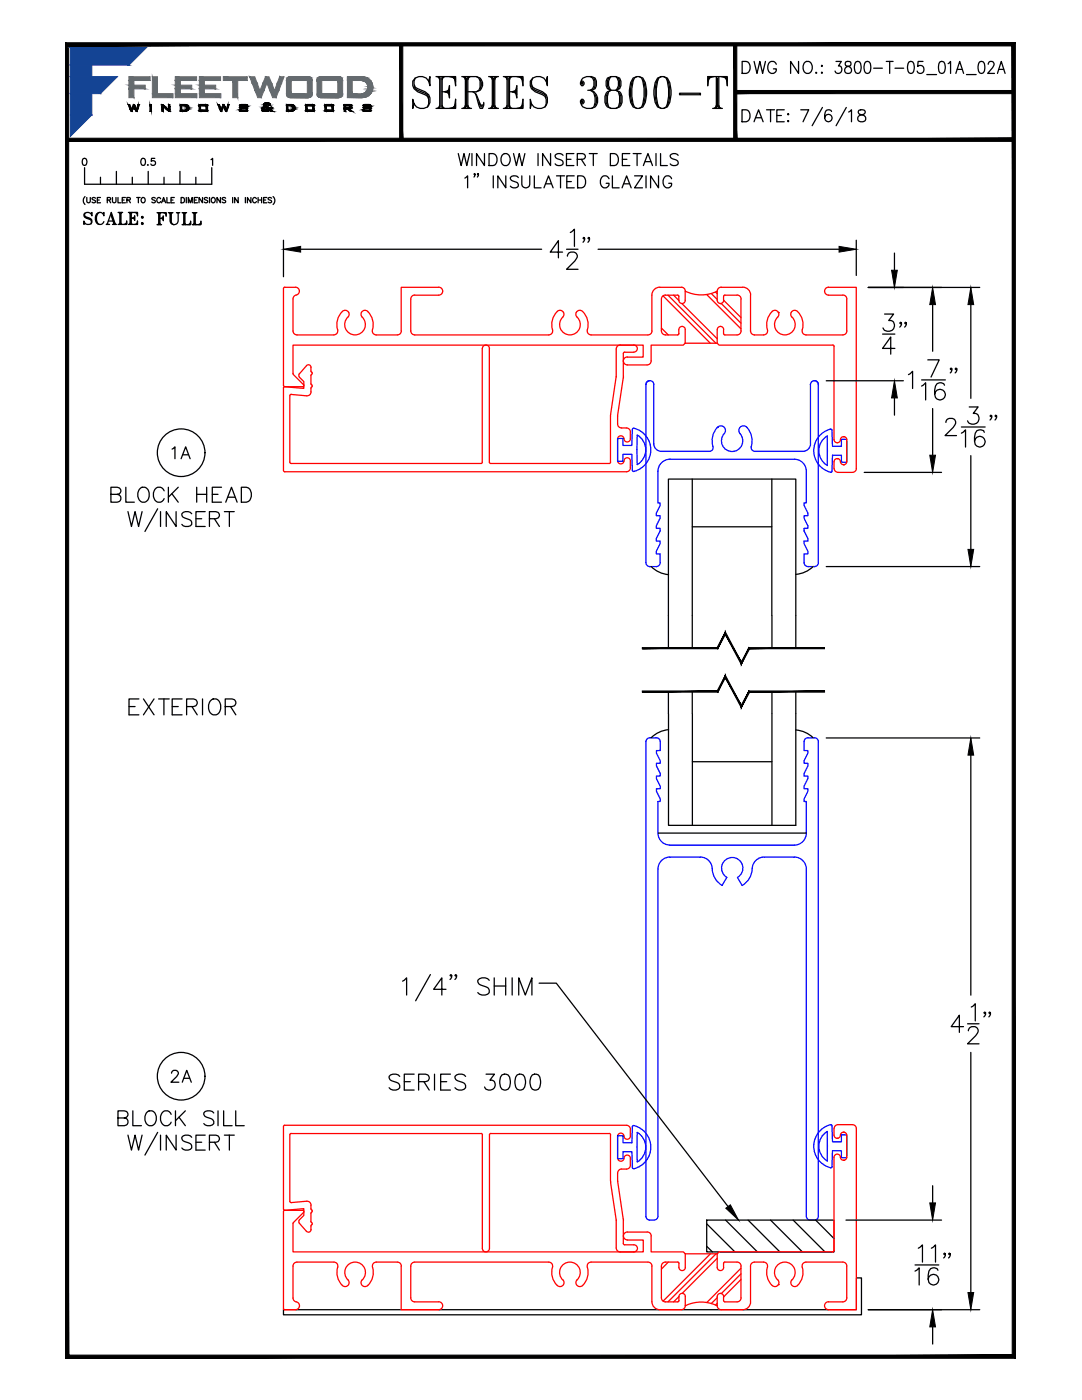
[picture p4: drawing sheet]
<svg xmlns="http://www.w3.org/2000/svg" width="216mm" height="279mm" viewBox="0 0 216 279" stroke-linecap="round" stroke-linejoin="round" font-family="sans-serif">
<!-- layer: GLASS -->
<path d="M138.1 95.6v33.8M154 95.6v27.3M138.1 105.1h15.9M154 122.9v6.5M158.8 129.4v-33.8h-25.4v33.8" fill="none" stroke="#000" stroke-width=".25"/>
<!-- layer: VENT -->
<path d="M128.9 76.8a.79 .79 0 0 1 .8-.8 .79 .79 0 0 1 .8 .8M128.9 76.8v35.5a.79 .79 0 0 0 .8 .8M129.7 76a.79 .79 0 0 0-.8 .8M130.5 76.8v11.8a1.53 1.53 0 0 0 1.5 1.5h9.5l.7-.3a1.21 1.21 0 0 0-.1-1.3 4 4 0 0 1 1-3.2M162.5 76a.79 .79 0 0 1 .8 .8 .79 .79 0 0 0-.8-.8 .79 .79 0 0 0-.8 .8v11.8a1.53 1.53 0 0 1-1.5 1.5h-9.5l-.7-.3a1.26 1.26 0 0 1 0-1.3 4 4 0 0 0-1-3.2M163.3 76.8v35.5M143.1 85.3h.1M149 85.3a.93 .93 0 0 0-1.3-.1 .93 .93 0 0 0 0 1.3 2.13 2.13 0 0 1-.1 3 2.13 2.13 0 0 1-3 0 2.13 2.13 0 0 1-.1-3 .92 .92 0 0 0 0-1.3 .92 .92 0 0 0-1.3 .1M129.7 113.1h1.2a.76 .76 0 0 0 .8-.8v-1.8h-.7v-.5l.7-1.5v-.5h-.7v-.5l.7-1.5v-.5h-.7v-.6l.7-1.5v-.5h-.7v-.5l.7-1.5v-.5h-.4v-6.4a2.42 2.42 0 0 1 2.4-2.3h24.8a2.38 2.38 0 0 1 2.4 2.3v6.4h-.5v.5l.8 1.5v.5h-.8v.5l.8 1.5v.6h-.8v.5l.8 1.5v.5h-.8v.5l.8 1.5v.5h-.8v1.8a.79 .79 0 0 0 .8 .8h1.3M163.3 112.3a.79 .79 0 0 1-.8 .8" fill="none" stroke="#00f" stroke-width=".25"/>
<!-- layer: GLASS-VINYL -->
<path d="M129.9 113.1a5.6 5.6 0 0 0 3.5 1.6M162.3 113.1l-1.6 1-1.9 .5M133.4 138v26.7h25.4v-26.7M138.1 138v4.5M154 138v26.7M133.4 145.6a5.6 5.6 0 0 0-3.5 1.6M138.2 152h15.8M138.2 142.5v22.2M158.8 145.7l1.9 .5 1.6 1M131.4 166.3h29.4" fill="none" stroke="#000" stroke-width=".25"/>
<!-- layer: FRAME -->
<g fill="none" stroke="#f00" stroke-width=".25">
<path d="M56.6 57.6v19.3l.2 .3M56.8 57.3h2.1M56.8 57.3l-.2 .3M58.9 57.3a.83 .83 0 0 1 .8 .9 .83 .83 0 0 1-.8 .8l-.4 .7v6.4a.8 .8 0 0 0 .8 .7h7.3l.6-.3a1.26 1.26 0 0 0 0-1.2 3.6 3.6 0 0 1 1.1-3.1M82 59.7v6.3a.79 .79 0 0 0 .8 .8h26.7l.6-.3a1.26 1.26 0 0 0 0-1.2 3.3 3.3 0 0 1 1.5-3.4 .79 .79 0 0 1 .8 .5 .79 .79 0 0 1-.1 .9 2.06 2.06 0 0 0 0 2.9 2.06 2.06 0 0 0 2.9 0 2.06 2.06 0 0 0 0-2.9M82.8 58.9a.79 .79 0 0 0-.8 .8M87.5 57.3h-7.4v8.7a.81 .81 0 0 1-.8 .8h-4.2l-.5-.1a1.06 1.06 0 0 1-.2-1.4 3.3 3.3 0 0 0-1.4-3.4 .79 .79 0 0 0-.9 .5 .79 .79 0 0 0 .2 .9 2.06 2.06 0 0 1 0 2.9 2.06 2.06 0 0 1-2.9 0 2.06 2.06 0 0 1 0-2.9M87.5 57.3a.79 .79 0 0 1 .8 .8 .79 .79 0 0 1-.8 .8h-4.8M130.1 58.9v7.2M131.6 57.3h4.3M131.7 57.3a1.58 1.58 0 0 0-1.6 1.6M132 59.7v6.3a.79 .79 0 0 0 .8 .8"/>
<path d="M132.3 59.1l9.4 9.4M132.8 58.9h2.4M132.8 58.9a.79 .79 0 0 0-.8 .8M133.3 58.9l9.6 9.6M134.4 58.9l1 1v-.7M135.2 58.9l.3 .2M135.5 59.9a.65 .65 0 0 0 .6 .7 .65 .65 0 0 0 .6-.7M136 57.3a.79 .79 0 0 1 .7 .8M136.7 58.1v1.8M136.7 58.1a7.1 7.1 0 0 0 6.4 0M141 58.8l6.9 6.8M141.9 58.6l1.2 1.2"/>
<path d="M142.8 58.3l.3 .3M143.1 58.1v1.8M143.1 59.9a.65 .65 0 0 0 .7 .7 .65 .65 0 0 0 .6-.7M143.9 57.3h4.3M143.9 57.3a.79 .79 0 0 0-.8 .8M144.4 59.9l3.5 3.5M144.6 58.9h2.5M144.6 58.9l-.2 .2v.8M147.1 58.9a.79 .79 0 0 1 .8 .8M147.9 59.7v6.3a.79 .79 0 0 1-.8 .8h-2.5M148.2 57.3a1.58 1.58 0 0 1 1.6 1.6M149.8 58.9v7.1a.79 .79 0 0 0 .8 .8h1.8"/>
<path d="M165.3 57.3h5.6v36.2M165.3 57.3a.79 .79 0 0 0-.8 .8 .79 .79 0 0 0 .8 .8h2.9M168.2 58.9a.79 .79 0 0 1 .8 .8M169 59.7v6.3a.79 .79 0 0 1-.8 .8M56.8 77.2l-.2 .2v16.5l.2 .2h68.2a.79 .79 0 0 0 .8-.7M58.5 74.7l2 2.1M59.7 74.6l-.1 .5 1 1.1v1.3l-3.8-.3M60.6 76.7a.26 .26 0 0 1 0 .3 .26 .26 0 0 1-.2 .2h-3.6M61.2 79l-3.1-.3-.2 .2-.1 13.3 .3 .3M62 76.6l.2 .2M62 74.1l.2 .2M62 74.1l.1-.8a.52 .52 0 0 0-.4-.5 .52 .52 0 0 0-.5 .2l-1.5 1.6"/>
<path d="M62.2 77.2l-.2 .3a1.29 1.29 0 0 1-.2 1.3l-.6 .2M62.2 74.7l-.2 .2v1.7M62.2 76.8l.1 .2-.1 .2M62.2 74.2l.1 .3-.1 .2M68.3 62.1a.79 .79 0 0 1 1.1 .1 .79 .79 0 0 1 0 1.1M97.6 69.6v22.6l.2 .3h23.9l.1-.3v-9.2M97.7 69.6a.71 .71 0 0 0-.7-.7 .71 .71 0 0 0-.8 .7v22.6l-.1 .3h-38M115.1 63.3a.79 .79 0 0 1 0-1.1 .79 .79 0 0 1 1.1-.1 3.8 3.8 0 0 1 1 4l.3 .6 .5 .1M122.9 75.2l-1.1 7.8M123.7 68.9h2.8M123.8 68.9a.79 .79 0 0 0-.8 .8v5.5M124.4 75.1l-1.2 7.8"/>
<path d="M124.6 70.3l-.2 .2v4.6M125.2 71.3h3.1v-2.4h-69.8v5.8M125.2 71.2a.79 .79 0 0 0-.8 .8 .79 .79 0 0 0 .8 .8h3.9M126.5 68.9a.71 .71 0 0 1 .7 .7 .71 .71 0 0 1-.7 .7h-1.9M129.9 72a.79 .79 0 0 1-.8 .8M130.1 66a.79 .79 0 0 1-.8 .8h-11.4M132 65.5l1.4 1.3M135.4 66.6l.1-.8a.65 .65 0 0 1 .6-.7 .65 .65 0 0 1 .6 .7v2.7M135.5 66.6l-.3 .2h-2.4M136.1 60.6l7 7M136.7 68.5l-.4 .4h-6.4v3.2M136.7 68.5h6.4"/>
<path d="M143.1 68.5l.4 .4h22.7M143.7 60.6h.1M143.9 60.6l4 3.9M144.4 65.8v.8l.2 .2M144.4 65.8a.65 .65 0 0 0-.6-.7 .65 .65 0 0 0-.7 .7v2.7M154.1 62.1a.79 .79 0 0 1 1.1 .1 .79 .79 0 0 1 0 1.1 2.08 2.08 0 0 0 0 3 2.08 2.08 0 0 0 3.1-.2 2.08 2.08 0 0 0-.4-3 .79 .79 0 0 1 .2-1 .79 .79 0 0 1 1 0 3.8 3.8 0 0 1 .9 4l.4 .6 .4 .1h7.4M154.1 62.2a3.8 3.8 0 0 0-.9 3.9l-.4 .6-.4 .1M155.3 62.4h.1M166.2 68.8l.2 .3M166.4 69.1v18.6M123.2 87.6v4.3a.68 .68 0 0 0 .8 .7 .68 .68 0 0 0 .6-.9 .65 .65 0 0 1 .7-.3 .65 .65 0 0 1 .5 .6M123.2 83v1.6a.79 .79 0 0 0 .8 .8h1a.79 .79 0 0 1 .8 .8"/>
<path d="M123.2 82.9v.1M125.8 86.2v1.4M125.8 92v1.4M125.8 87.6a.68 .68 0 0 1-.8 .6 .68 .68 0 0 1-.5-.9 .65 .65 0 0 0-.8-.3 .65 .65 0 0 0-.5 .6M166.4 93.5a.79 .79 0 0 0 .8 .8h2.9M167 91.5h.1M167.1 91.5a.73 .73 0 0 1 .6 .9l.6 .3M167.1 91.5a.65 .65 0 0 0-.7 .7v1.3M168.3 92.8h.1M168.3 87.2h.1M168.3 87.1a.65 .65 0 0 1 .7 .7v4.3M168.3 87.1a.73 .73 0 0 0-.6 .9 .65 .65 0 0 1-.8 .3 .65 .65 0 0 1-.5-.6"/>
<path d="M169 92.1a.65 .65 0 0 1-.7 .6M170.9 93.5a.79 .79 0 0 1-.8 .8M56.8 224.6h68.2a.79 .79 0 0 1 .8 .8M56.8 224.6l-.2 .2v16.5l.2 .2M58.1 226.2h37.9M58.1 226.2l-.3 .3 .1 13.3 .2 .2 3.1-.3 .6 .2a1.29 1.29 0 0 1 .2 1.4l.2 .2M96 226.2l.3 .3M96.2 226.5v22.6a.71 .71 0 0 0 .8 .7 .71 .71 0 0 0 .7-.7v-22.6l.1-.3h23.9l.1 .3 .1 9.5M121.8 236l1.2 7.5v5.6a.79 .79 0 0 0 .8 .7h2.7M123.2 234.1v1.6M123.3 235.7l1.1 7.9M125.8 225.4v1.3"/>
<path d="M125.8 231.2v1.3M125.8 232.5a.79 .79 0 0 1-.8 .8h-1a.76 .76 0 0 0-.7 .8M125.8 226.7a.68 .68 0 0 1-.8 .7 .68 .68 0 0 1-.5-.9 .65 .65 0 0 0-.8-.3 .65 .65 0 0 0-.5 .6v4.3a.68 .68 0 0 0 .8 .6 .68 .68 0 0 0 .6-.8 .65 .65 0 0 1 .7-.4 .65 .65 0 0 1 .5 .7M167 227.2h.1M167.7 230.9a.65 .65 0 0 0 .6 .7M167.7 226.6a.65 .65 0 0 1 .6-.7 .65 .65 0 0 1 .7 .7M167.7 230.9a.65 .65 0 0 0-.7-.6 .65 .65 0 0 0-.6 .7v18.6l-.1 .2h-22.8l-.4 .4M167.7 226.6a.65 .65 0 0 1-.6 .6M168.3 226h.1M168.3 231.6h.1M169 226.6v4.3a.65 .65 0 0 1-.7 .7M170.1 224.4h-2.9a.79 .79 0 0 0-.8 .8v1.3a.65 .65 0 0 0 .7 .7"/>
<path d="M170.1 224.4a.79 .79 0 0 1 .8 .9v36.1h-5.6a.78 .78 0 0 1-.8-.8 .78 .78 0 0 1 .8-.8h2.9a.79 .79 0 0 0 .8-.8M56.8 241.5h3.6l.2 .2v.3l-2.1 2.1v5.7h69.9v-2.3h-3.2M56.8 241.5l-.2 .3v19.3M56.8 241.5l3.8-.3v1.4l-.8 .8-.2 .5 1.6 1.8a.5 .5 0 0 0 .5 .2 .5 .5 0 0 0 .3-.5l.2-1M62.2 241.9l-.2 .2v1.7l.2 .2M62.2 241.5l.1 .2-.1 .2M62.2 244l.1 .2-.1 .3M66.6 251.9h-7.3a.79 .79 0 0 0-.8 .8v6.3a.91 .91 0 0 0 .9 .9 .79 .79 0 0 1 .3 .9 .79 .79 0 0 1-.7 .6h-2.2l-.2-.3M66.6 251.9l.7 .3a1.26 1.26 0 0 1 0 1.3 3.2 3.2 0 0 0 1.4 3.3 .79 .79 0 0 0 .9-.5 .79 .79 0 0 0-.2-.9 2.07 2.07 0 0 1 .1-3 2.07 2.07 0 0 1 3 .2 2.07 2.07 0 0 1-.4 3 .79 .79 0 0 0 .3 1 .79 .79 0 0 0 1-.1 3.8 3.8 0 0 0 .9-3.8l.3-.7 .5-.1h4.2a.79 .79 0 0 1 .8 .8v8.7h7.4a.79 .79 0 0 0 .8-.8 .79 .79 0 0 0-.8-.8h-4.8a.79 .79 0 0 1-.7-.8M116.3 256.5a.79 .79 0 0 1-1.1 0 .79 .79 0 0 1 0-1.1 2.07 2.07 0 0 0-.1-3 2.07 2.07 0 0 0-3 .2 2.07 2.07 0 0 0 .4 3 .8 .8 0 0 1-.3 1 .8 .8 0 0 1-1-.1 3.8 3.8 0 0 1-.9-3.8l-.1-.3a.79 .79 0 0 0-.7-.5h-26.7a.79 .79 0 0 0-.8 .8v6.3M117.9 251.9h11.4a.79 .79 0 0 1 .8 .8M118 251.9l-.5 .1a1.06 1.06 0 0 0-.2 1.5 3.6 3.6 0 0 1-1.1 3"/>
<path d="M124.4 243.6v4.6l.2 .2M124.6 248.4h1.9M125.2 245.9h4a.79 .79 0 0 1 .7 .8M125.2 245.9a.79 .79 0 0 0-.8 .8 .79 .79 0 0 0 .8 .8M126.5 248.4a.71 .71 0 0 1 .7 .7 .71 .71 0 0 1-.7 .7M129.9 246.7v3.1h6.5l.3 .4M130.1 252.7v7.1M130.1 259.8a1.58 1.58 0 0 0 1.6 1.6h4.2a.79 .79 0 0 0 .8-.8M132 259a.79 .79 0 0 0 .8 .8M132.8 251.9h2.6l.1 .2v.8a.65 .65 0 0 0 .6 .7 .65 .65 0 0 0 .7-.7M132.8 259.8h2.6l.1-.3v-.7l-1.1 1M132.8 251.9a.79 .79 0 0 0-.8 .8v6.3"/>
<path d="M133.4 251.9l-1.4 1.4M135.5 258.8a.65 .65 0 0 1 .6-.7 .65 .65 0 0 1 .7 .7M136.7 250.2h6.4M136.7 250.2v2.7M136.7 258.8v1.8M141.8 250.2l-9.5 9.5M142.9 250.2l-9.6 9.6M143.1 250.2v2.7a.65 .65 0 0 0 .7 .7 .65 .65 0 0 0 .6-.7M143.1 258.8v1.8M143.1 259l-1.2 1.1M143.1 251.1l-7 7M143.7 258.1h.1"/>
<path d="M144.4 258.8v.7l.2 .3M144.4 258.8a.65 .65 0 0 0-.6-.7 .65 .65 0 0 0-.7 .7M144.6 251.9h2.5a.79 .79 0 0 1 .8 .8v6.3M144.6 251.9l-.2 .2v.8M147.9 255.3l-3.5 3.5M147.9 254.2l-4 4M147.9 253.1l-6.9 6.8M147.9 259a.79 .79 0 0 1-.8 .8h-2.5M155.3 256.4h.1M169 259v-6.3a.79 .79 0 0 0-.8-.8h-7.4l-.4 .1a1.06 1.06 0 0 0-.2 1.5 3.2 3.2 0 0 1-1.5 3.3 .78 .78 0 0 1-.8-.5 .78 .78 0 0 1 .1-.9 2.07 2.07 0 0 0 0-3 2.07 2.07 0 0 0-3 .2 2.07 2.07 0 0 0 .3 3 .8 .8 0 0 1-.2 1 .8 .8 0 0 1-1-.1 3.8 3.8 0 0 1-.9-3.8l-.1-.3a.79 .79 0 0 0-.7-.5h-1.9a.79 .79 0 0 0-.7 .8v7.1a1.58 1.58 0 0 1-1.6 1.6h-4.3a.79 .79 0 0 1-.8-.8M136.7 260.6a7.1 7.1 0 0 1 6.4 0M143.1 260.1l-.3 .3"/>
</g>
<!-- layer: GEOMETRY -->
<path d="M123.2 87.5h1.1v1.4h1.8l.2-3.4a4.3 4.3 0 0 1 3.6 4.3 4.3 4.3 0 0 1-3.6 4.2l-.2-3.3h-1.8v1.4h-1.1zM127.2 86.8a3.4 3.4 0 0 1 0 5.9zM165.1 92.9a3.4 3.4 0 0 1 0-5.9v5.9M165.7 94.2a4.4 4.4 0 0 1-3.3-4.3 4.4 4.4 0 0 1 3.5-4.2l.2 3.4h1.8v-1.4h1.1v4.5h-1.1v-1.4h-1.8l-.1 3.3-.3 .2M126.2 233l.1 .2a4.3 4.3 0 0 0 3.6-4.3 4.3 4.3 0 0 0-3.6-4.2l-.1 .2-.1 3.2h-1.8v-1.4h-1.1v4.5h1.1v-1.4h1.8l.1 3.2M127.2 226a3.4 3.4 0 0 1 0 5.9zM164.6 226.2l.5-.4v5.9a3.4 3.4 0 0 1-.5-5.5zM166 232.8l-.1 .2a4.3 4.3 0 0 1-3.5-4.2 4.3 4.3 0 0 1 3.5-4.3l.2 3.4h1.8v-1.4h1.1v4.6h-1.1v-1.4h-1.8l-.1 3.1" fill="none" stroke="#00f" stroke-width=".25"/>
<!-- layer: GLASS -->
<g fill="#000" stroke="#000" stroke-width=".2">
<path d="M128.2 137.9v.2l14.9-.2zM128.2 138.1l14.9-.2 .1 .2zM144.7 134.8l-1.6 3.1 .1 .2zM144.7 134.8v.5l-1.5 2.8zM144.7 134.8v.5l3.2 5.4zM144.7 135.3l3.2 5.4v.5zM149.4 137.9l-1.5 2.8v.5zM149.4 137.9l.2 .2-1.7 3.1zM149.4 137.9l.2 .2 14.9-.2zM149.6 138.1l14.9-.2v.2z"/>
<path d="M128.2 129.2v.3l14.9-.3zM128.2 129.5l14.9-.3 .1 .3zM144.7 126.1l-1.6 3.1 .1 .3zM144.7 126.1v.5l-1.5 2.9zM144.7 126.1v.5l3.2 5.5zM144.7 126.6l3.2 5.5v.5zM149.4 129.2l-1.5 2.9v.5zM149.4 129.2l.2 .3-1.7 3.1zM149.4 129.2l.2 .3 14.9-.3zM149.6 129.5l14.9-.3v.3z"/>
</g>
<!-- layer: MISC. -->
<path d="M56.6 261.4h114.3v-6.4h1v7.4h-115.3z" fill="none" stroke="#000" stroke-width=".25"/>
<!-- layer: 0 -->
<g fill="none" stroke="#00f" stroke-width=".25">
<path d="M128.9 148v94.7a.79 .79 0 0 0 .8 .8M129.7 147.3h1.2M129.7 147.2a.79 .79 0 0 0-.8 .8M130.9 147.2a.79 .79 0 0 1 .8 .8M160.4 148v1.8h.8v.5l-.8 1.5v.5h.8v.5l-.8 1.6v.5h.8v.5l-.8 1.5v.5h.8v.5l-.8 1.5v.6h.5v6.3a2.41 2.41 0 0 1-2.4 2.4h-24.8a2.38 2.38 0 0 1-2.4-2.4v-6.3h.4v-.6l-.7-1.5v-.5h.7v-.5l-.7-1.5v-.5h.7v-.5l-.7-1.6v-.5h.7v-.5l-.7-1.5v-.5h.7v-1.8M161.2 147.3h1.3M161.2 147.2a.79 .79 0 0 0-.8 .8M162.5 147.2a.79 .79 0 0 1 .8 .8M163.3 148v94.7M144.1 176.7a4.3 4.3 0 0 1-2.1-3.9 2.38 2.38 0 0 0-2.3-1.8l-6 .1a2.34 2.34 0 0 0-2.4 2.3v69.3a.76 .76 0 0 1-.8 .8h-.8M145 175.1l-.9 1.6M145 175.1a2.13 2.13 0 0 1-.5-3.2 2.13 2.13 0 0 1 3.2 0 2.13 2.13 0 0 1-.5 3.2l.9 1.6"/>
<path d="M152.5 171.1l6-.1a2.38 2.38 0 0 1 2.4 2.4v69.3a.79 .79 0 0 0 .8 .8h.8M152.5 171a2.54 2.54 0 0 0-2.5 3 4 4 0 0 1-1.9 2.7M163.3 242.7a.79 .79 0 0 1-.8 .8"/>
</g>
<!-- layer: SETTING BLOCKS -->
<path d="M141 243.5h25.4v6.3h-25.4z" fill="none" stroke="#000" stroke-width=".25"/>
<!-- layer: DIM -->
<g fill="none" stroke="#000" stroke-width=".25">
<path d="M82.6 17.1l.3 .6 2.4 1.2 .2 .6M82.9 15.6a1.43 1.43 0 0 0 .4 2.1l1.5 .6a1.79 1.79 0 0 1 1.1 2.2 1.79 1.79 0 0 1-2.1 1.2 1.79 1.79 0 0 1-1.4-1.9v1.8l.2-.9M85.5 16.2l.3-.9v1.8a1.83 1.83 0 0 0-1.4-1.8 1.83 1.83 0 0 0-2 .9v.9l.2 .6 .7 .6 1.5 .6a1.7 1.7 0 0 1 .5 2.4M87 15.3h3.9v1.8l-.2-1.8M87.3 15.3l.4 .3M87.5 15.3l.2 .6M87.7 15.3v6.3M88 15.6v5.7M88.2 15.3v6.3M88.2 18.3h1.5M88.5 15.3l-.3 .6M88.7 15.3l-.5 .3"/>
<path d="M89.7 17.1v2.4l-.2-1.2zM89.7 17.7l-.5 .6 .5 .6M89.7 18l-1 .3 1 .3M89.7 15.3l1.2 .3M90.2 15.3l.7 .6M90.4 15.3l.5 .9M92.1 15.3h3a1.54 1.54 0 0 1 1.2 1.5 1.54 1.54 0 0 1-1.2 1.5h-1.8M92.4 15.3l.5 .3M92.6 15.3l.3 .6M92.9 15.3v6.3M93.1 15.6v5.7M93.3 15.3v6.3"/>
<path d="M93.6 15.3l-.3 .6M93.8 15.3l-.5 .3M94.3 18.3l.5 .3 1 3h.5l.2-.6v-.6M94.8 18.6l1.2 2.4h.3l.2-.3M95.1 15.3l.4 .3 .3 .6v1.2l-.3 .6-.4 .3M95.8 15.9l.2 .6v.6l-.2 .6M97.5 15.3h2M97.8 15.3l.4 .3M98 15.3l.2 .6M98.2 15.3v6.3M98.5 15.6v5.7M98.7 15.3v6.3"/>
<path d="M99 15.3l-.3 .6M99.2 15.3l-.5 .3M100.4 15.3h4v1.8l-.3-1.8M100.7 15.3l.5 .3M100.9 15.3l.3 .6M101.2 15.3v6.3M101.4 15.6v5.7M101.7 18.3h1.4M101.7 15.3v6.3M101.9 15.3l-.2 .6M102.2 15.3l-.5 .3M103.1 17.1v2.4l-.2-1.2z"/>
<path d="M103.1 17.7l-.5 .6 .5 .6M103.1 18l-.9 .3 .9 .3M103.1 15.3l1.3 .3M103.6 15.3l.8 .6M103.8 15.3l.6 .9M106 17.1l.3 .6 2.4 1.2 .3 .6M106.3 15.6a1.4 1.4 0 0 0 .5 2.1l1.4 .6a1.78 1.78 0 0 1 1.1 2.2 1.78 1.78 0 0 1-2 1.2 1.78 1.78 0 0 1-1.5-1.9v1.8l.2-.9M109 16.2l.2-.9v1.8a1.82 1.82 0 0 0-1.3-1.8 1.82 1.82 0 0 0-2.1 .9v.9l.2 .6 .8 .6 1.4 .6a1.65 1.65 0 0 1 .5 2.4M116.1 16.5h.2v.3h-.2zM116.1 16.2h.2l.2 .3v.3l-.2 .3h-.2l-.3-.3a1.41 1.41 0 0 1 1.3-1.5h.9l.7 .3 .3 .6v.9l-.3 .6-.7 .3M117.3 18a1.84 1.84 0 0 1 1.9 2.4l-.2 .6a1.83 1.83 0 0 1-3.2-.6v-.3l.3-.3h.2l.2 .3v.3l-.2 .3h-.2M117.8 15.3a1.56 1.56 0 0 1 0 2.7l.5 .3a3.1 3.1 0 0 1 .2 3l-.5 .3"/>
<path d="M118.5 15.6l.2 .6v.9l-.2 .6M118.7 18.9l.3 .6v.9l-.3 .6M121.2 15.6l.7-.3h1l.7 .3 .3 .6v.9l-.3 .6-.7 .3h-1l-.7-.3-.3-.6v-.9zM121.2 18.6l-.3 .6v1.2l.3 .6M121.4 15.6l-.2 .6v.9l.2 .6M121.9 15.3a2 2 0 0 0 0 2.7l-.7 .3a2.3 2.3 0 0 0 0 3 2.04 2.04 0 0 0 2.7-.3 2.34 2.34 0 0 0-.3-2.7l-.7-.3a1.94 1.94 0 0 0 0-2.7M121.9 18l-.5 .3-.2 .9v1.2l.2 .9 .5 .3M122.9 18l.5 .3 .2 .9v1.2l-.2 .9-.5 .3M123.4 15.6l.2 .6v.9l-.2 .6M123.6 18.6l.3 .6v1.2l-.3 .6M126.3 15.6l.8-.3h.5l.7 .3a5.8 5.8 0 0 1 0 5.7l-.7 .3h-.5l-.8-.3a5.8 5.8 0 0 1 0-5.7zM126.3 15.9a6.4 6.4 0 0 0 0 5.1"/>
<path d="M127.1 15.3l-.5 .3a7.9 7.9 0 0 0 0 5.7l.5 .3M127.6 15.3l.4 .3a8.2 8.2 0 0 1 0 5.7l-.4 .3M128.3 15.9a6.4 6.4 0 0 1 0 5.1M131.2 15.6l.7-.3h.5l.8 .3a5.8 5.8 0 0 1 0 5.7l-.8 .3h-.5l-.7-.3a5.8 5.8 0 0 1 0-5.7zM131.2 15.9a6.4 6.4 0 0 0 0 5.1M131.9 15.3l-.5 .3a8.2 8.2 0 0 0 0 5.7l.5 .3M132.4 15.3l.5 .3a8.2 8.2 0 0 1 0 5.7l-.5 .3M133.2 15.9a6.4 6.4 0 0 1 0 5.1M135.6 18.6h4.2v.3h-4.2zM141.5 15.3l-.3 1.8v-1.8h3.9v1.8l-.2-1.8M141.7 15.3l-.5 .9M141.9 15.3l-.7 .6"/>
<path d="M142.5 15.3l-1.3 .3M142.9 15.3v6.3M143.2 15.6v5.7M143.4 15.3v6.3M143.9 15.3l1.2 .3M144.4 15.3l.7 .6M144.6 15.3l.5 .9M148.1 12.3h.8a1.28 1.28 0 0 1 .8 1.2 1.28 1.28 0 0 1-.8 1.2h-.8zM150.5 12.3l.5 2.4 .6-2.4 .6 2.4 .5-2.4M154.9 12.8a.87 .87 0 0 0-1-.5 .87 .87 0 0 0-.7 .9 1.03 1.03 0 0 0 .2 1.1 1.03 1.03 0 0 0 1.2 .2l.3-.4v-.4h-.6M159.3 12.3v2.4l-1.5-2.4v2.4M160.5 12.6a.89 .89 0 0 1 1-.3 .89 .89 0 0 1 .6 .9 1.04 1.04 0 0 1-.3 1.1 1.04 1.04 0 0 1-1.1 .2 1.51 1.51 0 0 1-.2-1.9z"/>
<path d="M162.9 14.4l-.1 .1 .1 .2 .1-.2M163.9 14.5l.1-.1 .1 .1-.1 .2zM164 13l.1 .2-.1 .1-.1-.1zM166.8 12.3h1.1l-.6 .9a.72 .72 0 0 1 .6 1.1 .72 .72 0 0 1-1.3-.1M168.7 12.4a.54 .54 0 0 0 .2 .8 .78 .78 0 0 1 1 .5 .78 .78 0 0 1-.5 1 .71 .71 0 0 1-.9-.6 .71 .71 0 0 1 .6-.8l.4-.1a.54 .54 0 0 0 .2-.8l-.3-.1zM170.8 12.4l.5-.1a1.15 1.15 0 0 1 .5 1.3l-.3 .9-.4 .2a1.39 1.39 0 0 1-.5-2zM172.7 12.4l.5-.1a1.09 1.09 0 0 1 .6 1.3l-.3 .9-.5 .2a1.39 1.39 0 0 1-.5-2zM174.3 13.6h1.8M176.8 12.3h1.4M177.5 12.3v2.4M178.6 13.6h1.7M181.4 12.4l.5-.1a1.15 1.15 0 0 1 .5 1.3l-.3 .9-.4 .2a1.39 1.39 0 0 1-.5-2z"/>
<path d="M184.2 12.3h-1l-.1 1a.76 .76 0 0 1 1.1 0 .76 .76 0 0 1 0 1.1 .76 .76 0 0 1-1.1 0l-.1-.2M184.9 14.9h2M187.5 12.4l.5-.1a1.13 1.13 0 0 1 .6 1.3l-.3 .9-.5 .2a1.14 1.14 0 0 1-.5-1.4zM189.2 12.7l.5-.4v2.4M190.7 14.7l.8-2.4 .8 2.4M191 13.8h1M192.8 14.9h2M195.5 12.4l.4-.1a1.09 1.09 0 0 1 .6 1.3l-.3 .9-.5 .2a1.39 1.39 0 0 1-.4-2zM197.2 12.8l.1-.3 .3-.2 .6 .1a.75 .75 0 0 1-.1 1.1l-1 1.2h1.3M199 14.7l.8-2.4 .8 2.4M199.3 13.8h1M16.6 31.7a.45 .45 0 0 1 .7 .2v.3a.63 .63 0 0 1-.5 .8 .92 .92 0 0 1-.2-1.3z"/>
<path d="M16.9 33.5v3.3h25.4v-3.3M17 39.2a1.09 1.09 0 0 0 0 1.6M17.3 39.4v.8l.3 .3 .4-.3v-.8M19.1 39.6l-.3-.2-.4 .2 .1 .2 .6 .4-.3 .3-.4-.2M19.4 39.9h.4M20.1 39.4h-.7v1.1h.7M20.1 35.4v1.4M21.4 39.9h.6v-.4l-.6-.1v1.1M21.7 39.9l.4 .6M22.4 39.4v.8l.3 .3 .4-.2v-.9M23.2 34.2v2.6M23.5 39.4v1.1h.6"/>
<path d="M24.4 39.9h.4M25 39.4h-.6v1.1h.6M25.3 39.9h.6l.1-.4-.7-.1v1.1M25.7 39.9l.3 .6M26.4 35.4v1.4M27.3 39.4h.7M27.6 39.4v1.1M28.3 39.6l.1-.1a.47 .47 0 0 1 .6 .5 .47 .47 0 0 1-.7 .3l-.1-.2zM28.3 31.7a.45 .45 0 0 1 .7 .2v.3a.61 .61 0 0 1-.5 .8 .88 .88 0 0 1-.2-1.3zM29.5 32.9v.1l.1-.1M29.6 34.2v2.6M30.9 31.6h-.7v.6a.49 .49 0 0 1 .7 0 .49 .49 0 0 1-.1 .7 .49 .49 0 0 1-.7-.2"/>
<path d="M31 39.6l-.2-.2-.5 .2 .1 .2 .6 .4-.2 .3-.5-.2M32.1 39.7a.39 .39 0 0 0-.5-.3 .39 .39 0 0 0-.3 .4v.3a.39 .39 0 0 0 .3 .4 .39 .39 0 0 0 .5-.3M32.7 35.4v1.4M33.3 39.4v1.1h.6M34.1 39.9h.4M34.8 39.4h-.7v1.1h.7M35.9 34.2v2.6M36.1 39.4a.57 .57 0 0 1 .7 .3 .57 .57 0 0 1-.1 .6l-.6 .2zM37.2 39.4v1.1M38.8 39.9h.4M39.1 35.4v1.4M39.4 39.4h-.6v1.1h.6"/>
<path d="M40.4 39.4v1.1l-.7-1.1v1.1M41.4 39.6l-.2-.2-.4 .2 .1 .2 .5 .4-.2 .3-.4-.2M41.8 39.4v1.1M42.1 31.9l.3-.3v1.4M42.3 39.6v-.1a.47 .47 0 0 1 .7 .5 .47 .47 0 0 1-.7 .3l-.2-.2zM44 39.4v1.1l-.7-1.1v1.1M45 39.6l-.2-.2-.5 .2 .1 .2 .6 .4-.2 .3-.5-.2M46.4 39.4v1.1M47.5 39.4v1.1l-.7-1.1v1.1M49 39.4v1.1M50.1 39.4v1.1l-.7-1.1v1.1M51.2 39.7a.39 .39 0 0 0-.5-.3 .39 .39 0 0 0-.3 .4v.3a.39 .39 0 0 0 .3 .4 .39 .39 0 0 0 .5-.3"/>
<path d="M51.5 39.9h.7M51.5 39.4v1.1M52.2 39.4v1.1M52.6 39.9h.4M53.2 39.4h-.6v1.1h.6M54.2 39.6l-.3-.2-.4 .2v.2l.7 .4-.3 .3-.4-.2M54.5 39.2a1.05 1.05 0 0 1 0 1.6M87 21.6h3.9v-1.8l-.2 1.8M87.7 21.3l-.4 .3M87.7 21l-.2 .6M88.2 21l.3 .6M88.2 21.3l.5 .3"/>
<path d="M90.9 21l-.7 .6M90.9 21.3l-1.2 .3M90.9 20.7l-.5 .9M92.1 21.6h2M92.9 21.3l-.5 .3M92.9 21l-.3 .6M93.3 21l.3 .6M93.3 21.3l.5 .3M95.5 20.4l.5 .9h.3M97.5 21.6h2M98.2 21.3l-.4 .3M98.2 21l-.2 .6"/>
<path d="M98.7 21l.3 .6M98.7 21.3l.5 .3M100.4 21.6h4v-1.8l-.3 1.8M101.2 21.3l-.5 .3M101.2 21l-.3 .6M101.7 21l.2 .6M101.7 21.3l.5 .3M104.4 21.3l-1.3 .3M104.4 20.7l-.6 .9M104.4 21l-.8 .6M116.1 20.1h.2v.3h-.2zM142.2 21.6h1.9"/>
<path d="M142.9 21.3l-.4 .3M142.9 21l-.2 .6M143.4 21l.3 .6M143.4 21.3l.5 .3M148.1 21.9h.8a1.28 1.28 0 0 1 .8 1.2 1.28 1.28 0 0 1-.8 1.2h-.8zM150.5 24.3l.9-2.4 .9 2.4M150.8 23.5h1.1M153 21.9h1.5M153.8 21.9v2.4M155 23.1h.9M156.5 21.9h-1.5v2.4h1.5M157.3 22.7l.1 .1-.1 .1-.1-.1z"/>
<path d="M157.3 24.1l.1 .1-.1 .1-.1-.1zM159.8 21.9h1.6l-1.2 2.4M164.1 21.4l-2 3.7M165.9 22.2a.69 .69 0 0 0-.6-.3 .69 .69 0 0 0-.6 .5 1.38 1.38 0 0 0 .5 1.9 .75 .75 0 0 0 .8-.7 .75 .75 0 0 0-.7-.8 .75 .75 0 0 0-.7 .7M168.9 21.4l-2.1 3.7M169.3 22.4l.6-.5v2.4M171.4 22a.48 .48 0 0 0 .2 .8 .99 .99 0 0 1 1.1 1 .83 .83 0 0 1-.9 .5 .83 .83 0 0 1-.6-.8 1.12 1.12 0 0 1 1.1-.7 .48 .48 0 0 0 .2-.8l-.3-.1zM16.9 43.1a1.61 1.61 0 0 0 1.2 .7l.1 .2M17 42.5a.48 .48 0 0 0 .2 .8l.7 .2a.71 .71 0 0 1 .3 1.1 .71 .71 0 0 1-1.1 .1l-.4-.6v.7l.2-.3M18.2 42.7l.1-.3v.7a.89 .89 0 0 0-.6-.7 .89 .89 0 0 0-1 .3v.4a1.91 1.91 0 0 0 1.4 .8l.1 .2-.1 .6M19.4 42.7a1.55 1.55 0 0 0 0 1.8M19.8 42.4a1.49 1.49 0 0 0 0 2.4"/>
<path d="M20.6 42.7l.1-.3v.7a.86 .86 0 0 0-.9-.7 .86 .86 0 0 0-.8 .9 1.04 1.04 0 0 0 .2 1.2 1.04 1.04 0 0 0 1.2 .2l.3-.5M21.2 44.8h.7M21.3 44.8l.1-.1 .2 .1M21.4 44.7l.8-2.3 .8 2.4M21.6 44.1h1.1M22.1 42.7l.7 2.1M22.2 42.7l.7 2.1M22.4 44.8h.8M22.8 44.7l-.3 .1M22.8 44.6l-.1 .2M22.9 44.6l.2 .2M23.6 44.8h1.7v-.7l-.1 .7"/>
<path d="M23.6 42.4h.9M23.7 42.4l.2 .1M23.8 42.4l.1 .2M23.9 42.4v2.4M23.9 44.7l-.2 .1M23.9 44.6l-.1 .2M24 42.5v2.2M24.1 42.4v2.4M24.1 44.6l.2 .2M24.1 44.7l.3 .1M24.3 42.4l-.2 .2M24.4 42.4l-.3 .1"/>
<path d="M25.3 44.5l-.3 .3M25.3 44.6l-.4 .2M25.3 44.7l-.6 .1M25.6 42.4h1.8v.7l-.1-.7M25.6 44.8h1.8v-.7l-.1 .7M25.7 42.4l.3 .1M25.9 42.4l.1 .2M26 42.4v2.4M26 44.7l-.3 .1M26 44.6l-.1 .2M26.1 42.5v2.2M26.2 42.4v2.4"/>
<path d="M26.2 43.5h.7M26.2 44.6l.1 .2M26.2 44.7l.2 .1M26.3 42.4l-.1 .2M26.4 42.4l-.2 .1M26.9 43.1v.9l-.1-.5zM26.9 43.3l-.2 .2 .2 .3M26.9 43.4l-.5 .1 .5 .1M26.9 42.4l.5 .1M27.1 42.4l.3 .2M27.2 42.4l.2 .3M27.4 44.5l-.2 .3"/>
<path d="M27.4 44.6l-.3 .2M27.4 44.7l-.5 .1M28.2 43.3l.3-.1 .1 .2-.3 .1zM28.2 44.6l.3-.1 .1 .2-.3 .1zM28.3 43.3l.2 .1zM28.3 44.6l.2 .1zM31.3 42.4h1.9v.7l-.2-.7M31.3 44.8h.9M31.4 42.4l.3 .1M31.6 42.4l.1 .3M31.7 42.4v2.4M31.7 44.7l-.3 .1"/>
<path d="M31.7 44.6l-.1 .2M31.8 42.5v2.2M31.9 42.4v2.4M31.9 43.6h.7M31.9 44.6l.1 .2M31.9 44.7l.2 .1M32 42.4l-.1 .3M32.1 42.4l-.2 .1M32.2 40.5l.4-1.1 .4 1.1M32.4 40.1h.5M32.6 43.1v.9l-.1-.4zM32.6 43.4l-.3 .2 .3 .2"/>
<path d="M32.6 43.5l-.5 .1 .5 .1M32.6 42.4l.6 .1M32.8 42.4l.4 .3M32.9 42.4l.3 .4M33.6 42.4h.9M33.7 42.4l.2 .1M33.8 42.4l.1 .3M33.9 42.4v1.8a.81 .81 0 0 0 .8 .6 .81 .81 0 0 0 .8-.6v-1.7M34.1 42.5l.1 2M34.2 42.4v1.9l.1 .3 .3 .2M34.3 42.4l-.1 .3M34.4 42.4l-.2 .1"/>
<path d="M35.2 42.4h.7M35.3 42.4l.2 .1 .3-.1M36.3 44.8h1.7v-.6l-.1 .6M36.3 42.4h.9M36.5 42.4l.2 .1M36.6 42.4l.1 .3M36.7 42.4v2.4M36.7 44.7l-.2 .1M36.7 44.6l-.1 .2M36.8 42.5v2.2M36.9 42.4v2.4M36.9 44.6l.1 .2"/>
<path d="M36.9 44.7l.2 .1M37 42.4l-.1 .3M37.1 42.4l-.2 .1M37.6 40.5v-1.1l.4 1.1 .4-1.1v1.1M38 44.5l-.2 .3M38 44.6l-.3 .2M38 44.7l-.5 .1M38.4 44.8h1.7v-.6l-.1 .6M38.4 42.4h.9M38.5 42.4l.2 .1M38.6 42.4l.1 .3M38.7 42.4v2.4"/>
<path d="M38.7 44.7l-.2 .1M38.7 44.6l-.1 .2M38.8 42.5v2.2M39 42.4v2.4M39 44.6l.1 .2M39 44.7l.2 .1M39.1 42.4l-.1 .3M39.2 42.4l-.2 .1M40.1 44.5l-.2 .3M40.1 44.6l-.4 .2M40.1 44.7l-.6 .1M56.6 47.9v7.3"/>
<path d="M60 49.7h48.1M112.2 50.3h-2.4l1.6-2.3v3.5M113.1 49.7h2.2M113.2 51.1a.85 .85 0 0 1 .7-.8h.6a.82 .82 0 0 1 .5 1.3l-1.9 2.1h2.2M113.8 46.4l.8-.7v3.5M116.7 47.5l-.2 .2-.2-.2 .2-.1 .2 .1v.4l-.4 .4M117.6 47.5l-.1 .2-.2-.2 .2-.1a.64 .64 0 0 1-.2 .9M119.3 49.7h48.1M170.9 47.9v7.1M173.2 57.4h22.3M178.5 50.5v3.4M164.9 76h15.4"/>
<path d="M176.1 66.7h2.5M176.5 62.7h1.8l-1 1.3a1.11 1.11 0 0 1 1.2 1.2 1.11 1.11 0 0 1-1.5 .9l-.5-.2-.3-.5M178.5 79.4v3.4M178.6 69.5h-2.5l1.6-2.3v3.5M179.9 64.5l-.2 .1-.2-.1 .2-.2 .2 .2v.3l-.4 .5M180.8 64.5l-.1 .1-.2-.1 .2-.2 .1 .2v.3l-.3 .5M181.3 74.8l.8-.7v3.4M183.9 77l.8-.6v3.4M183.9 75.8h4.7M185.1 71.8h2.3l-1.6 3.4M186.1 60.8v9.3M188.5 76.9a.99 .99 0 0 0-1-.5 .99 .99 0 0 0-.8 .6 2.44 2.44 0 0 0 .3 2.7 1.07 1.07 0 0 0 1.6-.5 1.07 1.07 0 0 0-.8-1.5 1.07 1.07 0 0 0-1.3 1"/>
<path d="M189.9 73.6l-.1 .2-.2-.2 .2-.2a.64 .64 0 0 1-.2 1M190.9 73.6l-.1 .2-.2-.2 .2-.2 .1 .2v.3l-.3 .5M193.7 60.8v18.7M172.4 94.3h15.5M186.1 81.5v9.3M188.7 84.3a.79 .79 0 0 1 .7-.8h.6a.82 .82 0 0 1 .5 1.3l-1.9 2.1h2.3M191.8 86.4l.9-.6v3.4M191.8 85.2h4.8M193.4 81.2h1.8l-1 1.3a1.11 1.11 0 0 1 1.2 1.3 1.11 1.11 0 0 1-1.5 .8l-.5-.1-.3-.5M193.7 90.9v18.7M196.4 86.3l-.1-.4a1.15 1.15 0 0 0-1.7 .5l-.1 .8 .1 1.5a1.06 1.06 0 0 0 1.7 .2 1.06 1.06 0 0 0-.4-1.7 1.06 1.06 0 0 0-1.4 .9M197.9 83l-.2 .2-.2-.2 .2-.2 .2 .2v.3l-.4 .5"/>
<path d="M198.9 83l-.2 .2-.2-.2 .2-.2 .2 .2v.3l-.4 .5M164.9 113.1h30.6M164.9 147.3h30.6M193.7 150.7v47.9M80.3 195.8l.8-.6v3.4M85.9 194.5l-3 5.2M89 197.4h-2.5l1.7-2.2v3.4M90.1 194.7l-.1 .1-.2-.1 .2-.2 .1 .2v.3l-.3 .5M91.1 194.7l-.2 .1-.1-.1 .1-.2 .2 .2v.3l-.3 .5M97.6 195.6a1.51 1.51 0 0 0-2.3 0 .87 .87 0 0 0 .7 1l1 .4a.82 .82 0 0 1 .6 .6 .82 .82 0 0 1-.3 .8 1.59 1.59 0 0 1-2-.3M98.6 195.2v3.4M98.6 196.8h2.3"/>
<path d="M100.9 195.2v3.4M102.2 195.2v3.4M103.5 198.6v-3.4l1.3 3.4 1.3-3.4v3.4M107.6 196.2h3.4l34.3 44.6M192.3 204.9h-2.5l1.6-2.3v3.4M193.1 204.3h2.2M193.2 205.7a.9 .9 0 0 1 .7-.8h.6a.85 .85 0 0 1 .5 1.3l-1.9 2.1h2.2M193.7 210v48M193.8 201l.8-.7v3.4M196.7 202.1l-.2 .2-.2-.2 .2-.1 .2 .1v.4l-.4 .4M197.6 202.1l-.1 .2-.2-.2 .2-.1 .1 .1v.4l-.3 .4M186.1 236.6v3.5"/>
<path d="M141 244.2l5.6 5.6M141 248.7l1.2 1.1M144.8 243.5l6.3 6.3M149.3 243.5l6.3 6.3M153.8 243.5l6.3 6.3M158.3 243.5l6.3 6.3M162.8 243.5l3.6 3.7M168.8 243.5h19.1M182.6 253.7l.8-.7v3.4M182.6 252.4h4.7M183.2 249.1l.9-.7v3.5M185.8 249.1l.9-.7v3.5"/>
<path d="M187.2 253.5a1 1 0 0 0-1.5-.3 3.1 3.1 0 0 0-.3 2.8 1.06 1.06 0 0 0 1.7 .1 1.06 1.06 0 0 0-.4-1.7 1.06 1.06 0 0 0-1.5 .9M188.6 250.2l-.1 .2-.2-.2 .2-.1 .1 .1v.4l-.3 .5M189.6 250.2l-.2 .2-.1-.2 .1-.1 .2 .1v.4l-.3 .5M173.2 261.4h22.3M186.1 264.8v3.4"/>
</g>
<!-- layer: TEXT -->
<g fill="none" stroke="#000" stroke-width=".25">
<path d="M91.4 30.7l.6 2.3 .6-2.3 .5 2.3 .6-2.3M92.8 35.5l.5-.4v2.4M94.2 30.7v2.3M94.8 34.8l-.1 .1-.1-.1 .1-.2a.48 .48 0 0 1-.1 .7M95.5 34.8l-.1 .1-.1-.1 .1-.2a.48 .48 0 0 1-.1 .7M96.7 30.7v2.3l-1.6-2.3v2.3M97.6 30.7h.8a1.27 1.27 0 0 1 .8 1.1 1.27 1.27 0 0 1-.8 1.2h-.8zM98.4 35.1v2.4M100.2 31a.89 .89 0 0 1 1-.3 .89 .89 0 0 1 .6 .9 1.06 1.06 0 0 1-.2 1.1 1.06 1.06 0 0 1-1.2 .2 1.54 1.54 0 0 1-.2-1.9zM100.9 35.1v2.4l-1.6-2.4v2.4M102.5 30.7l.5 2.3 .6-2.3 .6 2.3 .5-2.3M103.4 35.4a.9 .9 0 0 0-.8-.3 .9 .9 0 0 0-.8 .6l.3 .3 .9 .3a.58 .58 0 0 1 .4 .5 .58 .58 0 0 1-.2 .6 1.09 1.09 0 0 1-1.4-.2"/>
<path d="M104.1 35.1v1.7a.8 .8 0 0 0 .8 .7 .8 .8 0 0 0 .8-.7v-1.7M106.6 35.1v2.4h1.4M107.4 30.7v2.3M108.5 37.5l1-2.4 .9 2.4M108.9 36.7h1.1M109.9 30.7v2.3l-1.6-2.3v2.3M111 35.1h1.7M111.8 35.1v2.4M112.4 31a.9 .9 0 0 0-.9-.4 .9 .9 0 0 0-.7 .6l.4 .5 .7 .2a.59 .59 0 0 1 .4 .5 .59 .59 0 0 1-.2 .5 1.11 1.11 0 0 1-1.3-.2M113 31.8h.9M113.1 36.2h.9M114.5 30.7h-1.5v2.3h1.5"/>
<path d="M114.6 35.1h-1.5v2.4h1.5M115.2 31.8h1a.61 .61 0 0 0 .6-.7l-.2-.3-.4-.1h-1v2.3M115.3 35.1h.8a1.28 1.28 0 0 1 .8 1.2 1.28 1.28 0 0 1-.8 1.2h-.8zM116 31.8l.8 1.2M117.6 30.7h1.6M118.4 30.7v2.3M121.5 35.7a.88 .88 0 0 0-1-.6 .88 .88 0 0 0-.7 .9 1.03 1.03 0 0 0 .2 1.1 1.03 1.03 0 0 0 1.2 .3l.3-.5v-.3h-.6M121.8 30.7h.8a1.28 1.28 0 0 1 .8 1.1 1.28 1.28 0 0 1-.8 1.2h-.8zM122.2 35.1v2.4h1.4M124.1 37.5l.9-2.4 .9 2.4M124.2 31.8h.9M124.5 36.7h1.1"/>
<path d="M125.7 30.7h-1.5v2.3h1.5M126.3 30.7h1.6M126.6 35.1h1.6l-1.6 2.4h1.6M127.1 30.7v2.3M128.4 33l.9-2.3 .9 2.3M128.7 32.3h1.2M128.9 35.1v2.4M130.9 30.7v2.3M131.4 35.1v2.4l-1.6-2.4v2.4M131.8 30.7v2.3h1.4M134 35.7a.87 .87 0 0 0-1-.6 .87 .87 0 0 0-.7 .9 1.03 1.03 0 0 0 .2 1.1 1.03 1.03 0 0 0 1.2 .3l.3-.5v-.3h-.6M135.3 31a.9 .9 0 0 0-.8-.4 .9 .9 0 0 0-.8 .6l.5 .5 .7 .2a.59 .59 0 0 1 .4 .5 .59 .59 0 0 1-.2 .5 1.11 1.11 0 0 1-1.4-.2"/>
<path d="M22.1 98.7l1.7-.2a.68 .68 0 0 0 0-1.1l-.4-.2h-1.3v3h1.3a.78 .78 0 0 0 .7-.8 .78 .78 0 0 0-.7-.7M25.1 97.2v3h1.7M27.8 97.7a1.09 1.09 0 0 1 1.3-.4 1.09 1.09 0 0 1 .7 1.1 1.29 1.29 0 0 1-.3 1.4 1.29 1.29 0 0 1-1.4 .3 1.83 1.83 0 0 1-.3-2.4zM32.8 98a1.1 1.1 0 0 0-1.3-.8 1.1 1.1 0 0 0-.9 1.2 1.31 1.31 0 0 0 .3 1.4 1.31 1.31 0 0 0 1.4 .3l.5-.6M33.6 97.2v3M34.3 98.5l1.3 1.7M34.3 89.6l.6-.4v2.3M35.6 97.2l-2 2M36.1 91.5l.9-2.3 .9 2.3M36.5 90.8h1.1M39.2 97.2v3M39.2 98.7h2"/>
<path d="M41.2 97.2v3M42.4 98.7h1.1M44.2 97.2h-1.8v3h1.8M45.5 99.2h1.4M48.2 97.2h1a1.59 1.59 0 0 1 1 1.5 1.59 1.59 0 0 1-1 1.5h-1zM25.5 102.1l.7 3 .8-3 .6 3 .7-3M31.5 101.5l-2.6 4.6M32 102.1v3M35.1 102.1v3l-1.9-3v3M38.3 102.5a1.29 1.29 0 0 0-2 0 .71 .71 0 0 0 .6 .9l.8 .3a.71 .71 0 0 1 .5 .5 .71 .71 0 0 1-.2 .7 1.38 1.38 0 0 1-1.7-.3M39.1 103.5h1.1M40.9 102.1h-1.8v3h1.8"/>
<path d="M41.8 103.5h1.3a.75 .75 0 0 0 .7-.8l-.3-.4-.4-.2h-1.3v3M42.8 103.5l1 1.6M44.8 102.1h1.9M45 100.2l1.2-3 1.1 3M45.8 102.1v3M27.7 139.5h-2v3.2h2M28.6 139.5l2.1 3.2M30.7 139.5l-2.1 3.2M31.6 139.5h2.2M32.7 139.5v3.2M36.3 139.5h-1.9v3.2h1.9M40.4 139.5v3.2"/>
<path d="M41.9 140a1.17 1.17 0 0 1 1.4-.5 1.17 1.17 0 0 1 .7 1.2 1.38 1.38 0 0 1-.3 1.5 1.38 1.38 0 0 1-1.5 .3 1.96 1.96 0 0 1-.3-2.5zM25.7 141h1.3M34.4 141h1.2M37.2 141h1.4l.5-.1a.76 .76 0 0 0 0-1.3l-.5-.1h-1.4v3.2M38.3 141l1.1 1.7M44.9 141h1.4l.5-.1a.76 .76 0 0 0 0-1.3l-.5-.1h-1.4v3.2M46 141l1.1 1.7M34.2 214.2l.1-.4 .4-.2 .7 .1a.51 .51 0 0 1 .1 .8l-1.4 1.5h1.6M36.4 216l.9-2.4 .9 2.4M36.7 215.2h1.1M79.8 214.8a1.41 1.41 0 0 0-2.2 0 .8 .8 0 0 0 .6 .9l.9 .3a.76 .76 0 0 1 .6 .6 .76 .76 0 0 1-.2 .8 1.42 1.42 0 0 1-1.9-.3M80.7 215.9h1.2"/>
<path d="M82.6 214.4h-1.9v3.1h1.9M83.5 215.9h1.4l.4-.2a.74 .74 0 0 0 0-1.2l-.4-.1h-1.4v3.1M84.6 215.9l1 1.6M86.7 214.4v3.1M87.9 215.9h1.2M89.9 214.4h-2v3.1h2M92.9 214.8a1.41 1.41 0 0 0-2.1 0 .79 .79 0 0 0 .6 .9l.9 .3a.77 .77 0 0 1 .6 .6 .77 .77 0 0 1-.3 .8 1.42 1.42 0 0 1-1.8-.3M97 214.4h1.7l-.9 1.2a1.02 1.02 0 0 1 1 1.1 1.02 1.02 0 0 1-1.3 .8l-.5-.1-.3-.5M100.2 214.5a1.05 1.05 0 0 1 1.5 .5 2.58 2.58 0 0 1-.3 2.4 1 1 0 0 1-1.5-.5 2.66 2.66 0 0 1 .3-2.4zM103.2 214.5a1.03 1.03 0 0 1 1.5 .5 2.5 2.5 0 0 1-.3 2.4 .99 .99 0 0 1-1.5-.5 2.66 2.66 0 0 1 .3-2.4zM106.2 214.5a1.03 1.03 0 0 1 1.5 .5 2.66 2.66 0 0 1-.3 2.4 .99 .99 0 0 1-1.5-.5 2.5 2.5 0 0 1 .3-2.4zM23.5 223.1h1.3l.4-.1a.68 .68 0 0 0 0-1.2l-1.7-.1v3h1.3a.77 .77 0 0 0 .8-.8 .77 .77 0 0 0-.8-.8"/>
<path d="M25.5 226.5l.7 3 .8-3 .6 3 .7-3M26.5 221.7v3h1.7M29.2 222.1a1.1 1.1 0 0 1 1.2-.4 1.1 1.1 0 0 1 .8 1.1 1.29 1.29 0 0 1-.3 1.4 1.29 1.29 0 0 1-1.4 .3 1.82 1.82 0 0 1-.3-2.4zM31.5 226l-2.6 4.5M32 226.5v3M34.1 222.4a1.09 1.09 0 0 0-1.2-.7 1.09 1.09 0 0 0-.9 1.1 1.3 1.3 0 0 0 .3 1.4 1.3 1.3 0 0 0 1.4 .3l.4-.5M35 221.7v3M35.1 226.5v3l-1.9-3v3M35.7 223l1.3 1.7M37 221.7l-2 2M38.3 227a1.29 1.29 0 0 0-2 0 .75 .75 0 0 0 .6 .8l.8 .3a.71 .71 0 0 1 .5 .6 .71 .71 0 0 1-.2 .7 1.34 1.34 0 0 1-1.7-.3M39.1 228h1.1"/>
<path d="M40.9 226.5h-1.8v3h1.8M41.8 228l1.7-.2a.71 .71 0 0 0 0-1.1l-.4-.2h-1.3v3M42.7 222.1a1.32 1.32 0 0 0-2 0 .76 .76 0 0 0 .5 .9l.9 .2a.72 .72 0 0 1 .5 .6 .72 .72 0 0 1-.2 .7 1.34 1.34 0 0 1-1.7-.3M42.8 228l1 1.5M43.5 221.7v3M44.6 221.7v3h1.7M44.8 226.5h1.9M45.8 226.5v3M47 221.7v3h1.7"/>
<circle cx="36.1" cy="90.4" r="4.8"/>
<circle cx="36.1" cy="214.8" r="4.8"/>
</g>
<!-- layer: DIM -->
<g fill="#000" stroke="#000" stroke-width=".2">
<path d="M37 22h.5zM48 21.6h1.4zM47.8 21.9l.3-.1zM49.1 21.1l.2 .1zM52.5 22.2h1zM52.9 20.6h.8zM53.4 22h.8zM53.5 21h.4zM54 21.4l.1-.1 .2 .1zM58.2 21.1h.5zM58.4 21.9h.4zM69.8 21.5h.4z"/>
<path d="M69.8 21.1h.4zM69.8 21.4h.4zM72.5 21.6h1.5zM72.4 21.9l.3-.1zM73.7 21.1l.3 .1zM56.6 49.7l3.4-.5v1.1zM167.4 49.2l3.5 .5-3.5 .6zM177.9 53.9h1.1l-.5 3.5zM178.5 76l.5 3.4h-1.1zM186.1 57.4l.6 3.4h-1.2zM193.7 57.4l.6 3.4h-1.2zM185.5 90.8h1.2l-.6 3.5z"/>
<path d="M193.1 109.6h1.2l-.6 3.5zM193.7 147.3l.6 3.4h-1.2zM144.8 241.1l.9-.7 1.7 3.1zM185.5 240.1h1.2l-.6 3.4zM193.1 258h1.2l-.6 3.4zM186.1 261.4l.6 3.4h-1.2z"/>
<path d="M79.7 8.9l.7 19v-19zM79.7 8.9l.7 19h-.7z"/>
<path d="M146.7 18.1v.6l55.6-.6zM146.7 18.7l55.6-.6v.6z"/>
<path d="M146.4 8.9l.6 19v-19zM146.4 8.9l.6 19h-.6z"/>
<path d="M13.4 27.6v.6l188.9-.6zM13.4 28.2l188.9-.6v.6z"/>
<path d="M25.6 20.9l.7 .9-.4-.9zM25.6 20.9l.7 .9h-.4z"/>
<path d="M25.9 21.8l.4 .4 .2-.4zM25.9 21.8l.4 .4h-.2z"/>
<path d="M26.4 21.3l.1 .5 .2-.5zM26.4 21.3l.1 .5h-.2z"/>
<path d="M26.6 20.9l.4 .4-.1-.4zM26.6 20.9l.4 .4h-.6z"/>
<path d="M26.7 21.3l.5 .5-.2-.5zM26.7 21.3l.5 .5h-.3z"/>
<path d="M26.9 21.8l.4 .4 .2-.4zM26.9 21.8l.4 .4h-.2z"/>
<path d="M27.6 20.9l-.1 .9 .4-.9zM27.6 20.9l-.1 .9h-.3z"/>
<path d="M29.9 20.9l.3 1.3v-1.3zM29.9 20.9l.3 1.3h-.3z"/>
<path d="M29.9 22.2h.3zM29.9 22.2h.3z"/>
<path d="M32.3 20.9l.7 .4-.5-.4zM32.3 20.9l.7 .4h-.7z"/>
<path d="M32.3 21.3l.3 .5v-.5zM32.3 21.3l.3 .5h-.3z"/>
<path d="M32.3 21.8l.3 .4v-.4zM32.3 21.8l.3 .4h-.3z"/>
<path d="M32.6 21.3l1 .5-.6-.5zM32.6 21.3l1 .5h-.4z"/>
<path d="M33.6 20.9l.3 .4v-.4zM33.6 20.9l.3 .4h-.3z"/>
<path d="M33.6 21.3l.3 .5v-.5zM33.6 21.3l.3 .5h-.3z"/>
<path d="M33.2 21.8l.7 .4v-.4zM33.2 21.8l.7 .4h-.2z"/>
<path d="M36 21.1l.3 .9v-.9zM36 21.1l.3 .9h-.3z"/>
<path d="M36 20.9h1.1zM36 20.9h1.1z"/>
<path d="M36 20.9h1.2zM36 20.9h1.2z"/>
<path d="M36 22.2h1.1zM36 22.2h1z"/>
<path d="M36 20.9l1.3 .1zM36 20.9l1.3 .1z"/>
<path d="M36 22.2h1.2zM36 22.2h1.1z"/>
<path d="M36 21h1.4zM36 21h1.4z"/>
<path d="M36 22.1h1.3zM36 22.1l1.2 .1z"/>
<path d="M36 21l1.5 .1zM36 21l1.5 .1z"/>
<path d="M36 22.1h1.4zM36 22.1h1.3z"/>
<path d="M36.9 21.1h.6zM36.9 21.1h.6z"/>
<path d="M36 22h1.5zM36 22l1.4 .1z"/>
<path d="M37 21.1h.5zM37 21.1h.5z"/>
<path d="M37 21.1h.5zM37 21.1h.5z"/>
<path d="M37 22h.5zM36.9 22h.6z"/>
<path d="M37 21.1l.6 .1zM37 21.1l.6 .1z"/>
<path d="M37 22h.5zM37 22h.5zM37 22h.5z"/>
<path d="M37.1 21.2h.5zM37.1 21.2h.5z"/>
<path d="M37.1 21.9h.5zM37 22h.5z"/>
<path d="M37.2 21.2h.4zM37.2 21.2h.4z"/>
<path d="M37.2 21.9h.4zM37.2 21.9h.4z"/>
<path d="M37.2 21.2l.4 .1zM37.2 21.2l.4 .1z"/>
<path d="M37.2 21.3l.4 .1zM37.2 21.3l.4 .1zM37.3 21.4h.3zM37.3 21.4h.3z"/>
<path d="M37.2 21.8l.4 .1zM37.2 21.8l.4 .1z"/>
<path d="M37.2 21.9h.4zM37.2 21.9h.4z"/>
<path d="M37.3 21.4h.3zM37.3 21.4h.3z"/>
<path d="M37.3 21.4l.4 .1zM37.3 21.4l.4 .1z"/>
<path d="M37.3 21.7h.3zM37.3 21.7h.3zM37.3 21.7h.3zM37.3 21.7h.3z"/>
<path d="M37.3 21.7h.3zM37.3 21.7l.3 .1z"/>
<path d="M37.3 21.5h.4zM37.3 21.5h.4z"/>
<path d="M37.3 21.5l.4 .1zM37.3 21.5l.4 .1z"/>
<path d="M37.3 21.6h.4zM37.3 21.6h.4z"/>
<path d="M37.3 21.6h.4zM37.3 21.6l.3 .1z"/>
<path d="M39.7 21.1l.3 .9v-.9zM39.7 21.1l.3 .9h-.3z"/>
<path d="M40 20.9h1.2zM39.9 20.9h1.3z"/>
<path d="M39.9 20.9h1.4zM39.9 20.9h1.4z"/>
<path d="M39.9 22.2h1.3zM39.9 22.2h1.3z"/>
<path d="M39.9 20.9h1.4zM39.8 20.9h1.5z"/>
<path d="M39.9 22.2h1.4zM39.9 22.2h1.3z"/>
<path d="M39.8 20.9h1.5zM39.8 20.9h1.5z"/>
<path d="M39.8 22.2h1.5zM39.8 22.2h1.5z"/>
<path d="M39.8 20.9h1.6zM39.8 20.9h1.6z"/>
<path d="M39.8 22.2h1.5zM39.8 22.2h1.5z"/>
<path d="M39.8 20.9l1.6 .1zM39.8 20.9l1.6 .1z"/>
<path d="M39.8 22.2h1.6zM39.8 22.2h1.5z"/>
<path d="M39.8 21h1.6zM39.8 21h1.6z"/>
<path d="M39.8 22.1h1.6zM39.8 22.1l1.6 .1z"/>
<path d="M39.7 21l1.7 .1zM39.7 21l1.7 .1z"/>
<path d="M39.7 22.1h1.7zM39.7 22.1h1.7z"/>
<path d="M39.7 21.1h1.7zM39.7 21.1h1.7z"/>
<path d="M41.1 21.1l.3 .9v-.9zM41.1 21.1l.3 .9h-.3z"/>
<path d="M39.7 22h1.7zM39.7 22h1.7z"/>
<path d="M39.7 22h1.7zM39.7 22l1.7 .1z"/>
<path d="M43.5 20.9l.7 .9-.4-.9zM43.5 20.9l.7 .9h-.4z"/>
<path d="M43.8 21.8l.4 .4 .2-.4zM43.8 21.8l.4 .4h-.2z"/>
<path d="M44.3 21.3l.1 .5 .2-.5zM44.3 21.3l.1 .5h-.2z"/>
<path d="M44.5 20.9l.4 .4-.1-.4zM44.5 20.9l.4 .4h-.6z"/>
<path d="M44.6 21.3l.5 .5-.2-.5zM44.6 21.3l.5 .5h-.3z"/>
<path d="M44.8 21.8l.4 .4 .2-.4zM44.8 21.8l.4 .4h-.2z"/>
<path d="M45.5 20.9l-.1 .9 .4-.9zM45.5 20.9l-.1 .9h-.3z"/>
<path d="M48.1 21.7h1.3zM49.1 21.7h.3zM49.1 21.7h.3z"/>
<path d="M47.8 21.9l.3 .1zM47.8 21.9l.3 .1z"/>
<path d="M47.9 21.1h.3zM47.9 21.1h.3z"/>
<path d="M47.9 21.1l.3 .3v-.3zM47.9 21.1l.3 .3h-.3zM47.9 21.4h.3zM47.9 21.4h.3z"/>
<path d="M49.1 21.1l.2 .1zM49.1 21.2h.2z"/>
<path d="M48.1 20.9h1zM48.1 20.9h1zM48.1 20.9h1zM48.1 20.9h1z"/>
<path d="M48.1 20.9h1.1zM48 20.9h1.2zM48 20.9h1.2zM48 20.9h1.2z"/>
<path d="M47.9 21.4h1.3zM47.9 21.4h1.3z"/>
<path d="M47.9 21.4h1.3zM47.9 21.4h1.3z"/>
<path d="M48 22.2h1.2zM48 22.2h1.1z"/>
<path d="M48 20.9h1.2zM48 20.9h1.2z"/>
<path d="M47.9 21.4h1.3zM47.9 21.4h1.3z"/>
<path d="M48 22.2h1.2zM48 22.2h1.2z"/>
<path d="M48 20.9h1.2zM48 20.9h1.2z"/>
<path d="M48 20.9h1.2zM48 20.9h1.2z"/>
<path d="M48 20.9h1.3zM47.9 20.9h1.4z"/>
<path d="M47.9 22.2h1.3zM47.9 22.2h1.3z"/>
<path d="M47.9 20.9h1.4zM47.9 20.9h1.4z"/>
<path d="M47.9 21.4h1.4zM47.9 21.4h1.4z"/>
<path d="M47.9 21.4l1.4 .1zM47.9 21.4l1.4 .1z"/>
<path d="M47.9 20.9l1.4 .1zM47.9 20.9l1.4 .1z"/>
<path d="M47.9 21.5h1.4zM47.9 21.5h1.4zM47.9 21.5h1.4zM47.9 21.5h1.4z"/>
<path d="M47.9 22.2h1.4zM47.9 22.2h1.3z"/>
<path d="M47.9 21h1.4zM47.9 21h1.4z"/>
<path d="M47.9 21h1.4zM47.9 21h1.4z"/>
<path d="M47.9 21.5h1.4zM47.9 21.5h1.4zM47.9 21.5h1.4zM47.9 21.5h1.4z"/>
<path d="M47.9 22.2h1.4zM47.9 22.2h1.4z"/>
<path d="M47.9 21h1.4zM47.9 21h1.4z"/>
<path d="M47.9 21l1.4 .1zM47.9 21l1.4 .1zM47.9 21.1h1.4zM47.9 21.1h1.4z"/>
<path d="M47.9 21.1h1.4zM47.9 21.1h1.4z"/>
<path d="M49.1 21.1h.2zM49.1 21.1h.2z"/>
<path d="M47.9 21.5l1.4 .1zM47.9 21.5l1.4 .1zM47.9 21.6h1.4zM47.9 21.6h1.4z"/>
<path d="M47.9 21.6h1.5zM47.9 21.6h1.5z"/>
<path d="M47.8 22.1h1.5zM47.8 22.1h1.5z"/>
<path d="M47.8 22.1h1.5zM47.8 22.1l1.5 .1z"/>
<path d="M48 21.6h1.4zM48 21.6h1.4z"/>
<path d="M48 21.6h1.4zM48 21.6h1.4zM48 21.6h1.4z"/>
<path d="M48 21.6l1.4 .1zM48 21.6l1.4 .1zM48.1 21.7h1.3z"/>
<path d="M49.1 21.7l.3 .3v-.3zM49.1 21.7l.3 .3h-.3z"/>
<path d="M47.8 22h1.6zM47.8 22h1.6z"/>
<path d="M47.8 22h1.6zM47.8 22l1.5 .1z"/>
<path d="M52.3 22h1.4zM52.3 22h1.4z"/>
<path d="M52.3 21.7h.3zM52.3 21.7h.3z"/>
<path d="M52.3 21.7l.3 .3v-.3zM52.3 21.7l.3 .3h-.3z"/>
<path d="M52.3 21.7h.3zM52.3 21.7h.3zM52.3 21.7h.3zM52.3 21.7h.3z"/>
<path d="M52.3 21.7h.3zM52.3 21.7h.3zM52.3 21.7h.3zM52.3 21.7h.3zM52.3 21.7h.3zM52.3 21.7h.3zM52.3 21.7h.3zM52.3 21.7h.3z"/>
<path d="M52.3 21.6h.4zM52.3 21.6l.3 .1z"/>
<path d="M52.3 21.6h.4zM52.3 21.6h.4z"/>
<path d="M52.3 21.6h.5zM52.3 21.6h.4z"/>
<path d="M52.3 21.6h.5zM52.3 21.6h.5z"/>
<path d="M52.4 21.5h.5zM52.4 21.5l.4 .1z"/>
<path d="M52.4 21.5h.5zM52.4 21.5h.5z"/>
<path d="M52.7 20.9h.3zM52.7 20.9h.3z"/>
<path d="M52.7 20.9l.3 .1zM52.7 20.9l.3 .1zM52.7 21h.3zM52.7 21h.3z"/>
<path d="M52.7 21h.3zM52.7 21h.3zM52.7 21h.3zM52.7 21h.3z"/>
<path d="M52.7 21h.3zM52.7 21h.3z"/>
<path d="M52.7 21h.4zM52.7 21h.4z"/>
<path d="M52.5 21.4h.5zM52.4 21.5h.5z"/>
<path d="M52.7 21l.4 .1zM52.7 21l.4 .1z"/>
<path d="M52.7 21.1h.5zM52.7 21.1h.5z"/>
<path d="M52.7 21.1h.5zM52.7 21.1h.5z"/>
<path d="M52.7 21.1l.5 .1zM52.7 21.1l.5 .1z"/>
<path d="M52.7 21.2h.6zM52.7 21.2h.6z"/>
<path d="M52.8 21.2h.5zM52.8 21.2h.5z"/>
<path d="M52.8 21.2l.7 .2-.2-.2zM52.5 21.4l.3-.2 .7 .2z"/>
<path d="M52.5 22.2h1zM52.5 22.2h.9z"/>
<path d="M52.5 22.2h1zM52.5 22.2h1zM52.5 22.2h1z"/>
<path d="M52.5 22.2h1zM52.5 22.2h1z"/>
<path d="M52.4 22.2h1.1zM52.4 22.2h1.1z"/>
<path d="M52.4 22.2h1.1zM52.4 22.2h1.1z"/>
<path d="M53 21.4l.8 .2-.3-.2zM53 21.4l.8 .2h-.6z"/>
<path d="M52.4 22.2h1.1zM52.4 22.2h1.1z"/>
<path d="M52.4 22.2h1.2zM52.4 22.2h1.1z"/>
<path d="M52.9 20.6h.7zM52.9 20.6h.7zM52.9 20.6h.7zM52.9 20.6h.7z"/>
<path d="M52.4 22.2h1.2zM52.4 22.2h1.2z"/>
<path d="M52.9 20.6h.8zM52.9 20.6h.8zM52.8 20.6h.9z"/>
<path d="M52.3 22.1h1.3zM52.3 22.1l1.3 .1z"/>
<path d="M52.8 20.6h.9zM52.8 20.6h.9z"/>
<path d="M52.3 22.1h1.4zM52.3 22.1h1.3z"/>
<path d="M52.8 20.6h.9zM52.8 20.6h.9z"/>
<path d="M52.8 20.6h.9zM52.8 20.6h.9z"/>
<path d="M52.8 20.6l1 .1zM52.8 20.6l1 .1z"/>
<path d="M52.3 22h1.4zM52.3 22l1.4 .1z"/>
<path d="M52.8 20.7h1zM52.8 20.7h1z"/>
<path d="M53.2 21.6h.6zM53.2 21.6h.6z"/>
<path d="M52.8 20.7h1zM52.8 20.7h1z"/>
<path d="M52.7 20.7h1.1zM52.7 20.7h1.1z"/>
<path d="M52.7 20.7h1.1zM52.7 20.7h1.1z"/>
<path d="M52.7 20.7l1.1 .1zM52.7 20.7l1.1 .1z"/>
<path d="M52.7 20.8h1.2zM52.7 20.8h1.2z"/>
<path d="M52.7 20.8h1.2zM52.7 20.8h1.2z"/>
<path d="M52.7 20.8l1.2 .1zM52.7 20.8l1.2 .1zM52.7 20.9h1.2zM52.7 20.9h1.2z"/>
<path d="M53.5 20.9l.4 .1v-.1zM53.5 20.9l.4 .1h-.4z"/>
<path d="M53.5 21.8h.5zM53.5 21.8h.5z"/>
<path d="M53.5 21.8l.7 .2zM53.5 21.8l.7 .2h-.8zM53.4 22h.8z"/>
<path d="M53.4 22h.8zM53.4 22h.8z"/>
<path d="M53.4 22h.8zM53.3 22h.9zM53.3 22h.9zM53.3 22h.9z"/>
<path d="M52.3 22h1.9zM52.3 22h1.9z"/>
<path d="M52.3 22h2zM52.3 22h2z"/>
<path d="M53.3 21.6l.7 .2 .2-.2zM53.3 21.6l.7 .2h-.5z"/>
<path d="M53.8 21.6h.5zM53.8 21.6h.4z"/>
<path d="M53.7 22l.8 .2-.2-.2zM53.7 22l.8 .2h-.5z"/>
<path d="M54 21.4l.4 .1zM53.9 21.5h.5z"/>
<path d="M53.9 21.5l.4 .1 .1-.1zM53.9 21.5l.4 .1h-.5z"/>
<path d="M57.2 21.1l.3 .9v-.9zM57.2 21.1l.3 .9h-.3z"/>
<path d="M57.2 20.9h1.1zM57.2 20.9h1.1z"/>
<path d="M57.2 20.9h1.2zM57.2 20.9h1.2z"/>
<path d="M57.2 22.2h1.1zM57.2 22.2h.9z"/>
<path d="M57.2 20.9l1.3 .1zM57.2 20.9l1.3 .1z"/>
<path d="M57.2 22.2h1.2zM57.2 22.2h1.1z"/>
<path d="M57.2 21h1.4zM57.2 21h1.4z"/>
<path d="M57.2 22.1h1.3zM57.2 22.1l1.2 .1z"/>
<path d="M57.2 21l1.5 .1zM57.2 21l1.5 .1z"/>
<path d="M57.2 22.1h1.4zM57.2 22.1h1.3z"/>
<path d="M58.1 21.1h.6zM58.1 21.1h.6z"/>
<path d="M58.1 21.1h.6zM58.1 21.1h.6zM58.2 21.1h.5z"/>
<path d="M58.1 22h.6zM58.1 22h.6z"/>
<path d="M57.2 22h1.5zM57.2 22l1.4 .1z"/>
<path d="M58.2 21.1l.5 .1zM58.2 21.1l.5 .1z"/>
<path d="M58.2 22h.5zM58.2 22h.5z"/>
<path d="M58.2 22h.5zM58.1 22h.6z"/>
<path d="M58.3 21.2h.5zM58.3 21.2h.5z"/>
<path d="M58.3 21.9h.4zM58.2 22h.5z"/>
<path d="M58.4 21.2h.4zM58.4 21.2h.4z"/>
<path d="M58.4 21.2l.4 .1zM58.4 21.2l.4 .1z"/>
<path d="M58.4 21.9h.4zM58.4 21.9h.3z"/>
<path d="M58.4 21.3l.4 .1zM58.4 21.3l.4 .1zM58.5 21.4h.3zM58.5 21.4h.3z"/>
<path d="M58.4 21.8h.4zM58.4 21.9h.4zM58.4 21.9h.4z"/>
<path d="M58.5 21.4h.3zM58.5 21.4h.3z"/>
<path d="M58.5 21.7h.3zM58.5 21.7l.3 .1z"/>
<path d="M58.5 21.4l.3 .1zM58.5 21.4l.3 .1z"/>
<path d="M58.5 21.5h.3zM58.5 21.5h.3z"/>
<path d="M58.5 21.5l.3 .1zM58.5 21.5l.3 .1z"/>
<path d="M58.5 21.6h.3zM58.5 21.6h.3z"/>
<path d="M58.5 21.6l.3 .1zM58.5 21.6l.3 .1z"/>
<path d="M58.5 21.7h.3zM58.5 21.7h.3zM58.5 21.7h.3zM58.5 21.7h.3z"/>
<path d="M61 21.1l.3 .9v-.9zM61 21.1l.3 .9h-.3z"/>
<path d="M61.2 20.9h1.3zM61.2 20.9h1.3z"/>
<path d="M61.2 20.9h1.3zM61.2 20.9h1.3z"/>
<path d="M61.2 22.2h1.3zM61.2 22.2h1.2z"/>
<path d="M61.2 20.9h1.4zM61.1 20.9h1.5z"/>
<path d="M61.1 22.2h1.4zM61.1 22.2h1.4z"/>
<path d="M61.1 20.9h1.5zM61.1 20.9h1.5z"/>
<path d="M61.1 22.2h1.5zM61.1 22.2h1.4z"/>
<path d="M61.1 20.9h1.5zM61.1 20.9h1.5z"/>
<path d="M61 22.2h1.6zM61 22.2h1.6z"/>
<path d="M61 20.9l1.7 .1zM61 20.9l1.7 .1z"/>
<path d="M61 21h1.7zM61 21h1.7z"/>
<path d="M61 22.1h1.7zM61 22.1l1.6 .1z"/>
<path d="M61 21l1.7 .1zM61 21l1.7 .1z"/>
<path d="M61 21.1h1.7zM61 21.1h1.7z"/>
<path d="M61 22l1.7 .1zM61 22l1.7 .1z"/>
<path d="M61 22.1h1.7zM61 22.1h1.7z"/>
<path d="M62.4 21.1l.3 .9v-.9zM62.4 21.1l.3 .9h-.3z"/>
<path d="M61 22h1.7zM61 22h1.7z"/>
<path d="M64.8 21.1l.3 .9v-.9zM64.8 21.1l.3 .9h-.3z"/>
<path d="M65.1 20.9h1.2zM65 20.9h1.3z"/>
<path d="M65 20.9h1.4zM65 20.9h1.4z"/>
<path d="M65 22.2h1.3zM65 22.2h1.3z"/>
<path d="M65 20.9h1.4zM64.9 20.9h1.5z"/>
<path d="M65 22.2h1.4zM65 22.2h1.3z"/>
<path d="M64.9 20.9h1.5zM64.9 20.9h1.5z"/>
<path d="M64.9 22.2h1.5zM64.9 22.2h1.5z"/>
<path d="M64.9 20.9h1.6zM64.9 20.9h1.6z"/>
<path d="M64.9 22.2h1.5zM64.9 22.2h1.5z"/>
<path d="M64.9 20.9l1.6 .1zM64.9 20.9l1.6 .1z"/>
<path d="M64.9 21h1.6zM64.9 21h1.6z"/>
<path d="M64.9 22.1h1.6zM64.9 22.1l1.5 .1z"/>
<path d="M64.8 21l1.7 .1zM64.8 21l1.7 .1z"/>
<path d="M64.8 22.1h1.7zM64.8 22.1h1.7z"/>
<path d="M64.8 21.1h1.7zM64.8 21.1h1.7z"/>
<path d="M66.2 21.1l.3 .9v-.9zM66.2 21.1l.3 .9h-.3z"/>
<path d="M64.8 22h1.7zM64.8 22h1.7z"/>
<path d="M64.8 22h1.7zM64.8 22l1.7 .1z"/>
<path d="M68.6 21.1l.4 .4v-.4zM68.6 21.1l.4 .4h-.4z"/>
<path d="M68.6 21.7l.4 .5v-.5zM68.6 21.7l.4 .5h-.4z"/>
<path d="M69.3 21.7l1 .5-.6-.5zM69.3 21.7l1 .5h-.5z"/>
<path d="M69.8 21.5h.4zM69.8 21.5h.4zM69.8 21.5h.4zM69.8 21.5h.4z"/>
<path d="M68.6 21.7h1.3zM68.6 21.7h1.4z"/>
<path d="M68.6 20.9h1.4zM68.6 20.9h1.4z"/>
<path d="M68.6 20.9h1.4zM68.6 20.9h1.4z"/>
<path d="M68.6 20.9h1.4zM68.6 20.9h1.4z"/>
<path d="M68.6 21.7h1.4zM68.6 21.7h1.4z"/>
<path d="M68.6 20.9h1.5zM68.6 20.9h1.5z"/>
<path d="M68.6 21.7h1.4zM68.6 21.7h1.4z"/>
<path d="M68.6 20.9h1.5zM68.6 20.9h1.5z"/>
<path d="M68.6 21.7h1.5zM68.6 21.7h1.4z"/>
<path d="M68.6 20.9l1.5 .1zM68.6 20.9l1.5 .1z"/>
<path d="M68.6 21h1.6zM68.6 21h1.6z"/>
<path d="M68.6 21.6h1.5zM68.6 21.6l1.5 .1z"/>
<path d="M68.6 21l1.6 .1zM68.6 21l1.6 .1z"/>
<path d="M68.6 21.1h1.6zM68.6 21.1h1.6z"/>
<path d="M68.6 21.5l1.6 .1zM68.6 21.5l1.6 .1z"/>
<path d="M68.6 21.6h1.6zM68.6 21.6h1.5z"/>
<path d="M69.8 21.1h.4zM69.8 21.1h.4zM69.8 21.1h.4zM69.8 21.1h.4z"/>
<path d="M69.8 21.1h.4zM69.8 21.1h.4z"/>
<path d="M69.8 21.1h.4zM69.8 21.1h.4zM69.8 21.1h.4z"/>
<path d="M69.8 21.1h.4zM69.8 21.1h.4zM69.8 21.1h.4zM69.8 21.1h.4z"/>
<path d="M69.8 21.1l.4 .1zM69.8 21.1l.4 .1z"/>
<path d="M69.8 21.2l.4 .2v-.2zM69.8 21.2l.4 .2h-.4z"/>
<path d="M69.8 21.4h.4zM69.8 21.4h.4zM69.8 21.4h.4zM69.8 21.4h.4z"/>
<path d="M69.8 21.4h.4zM69.8 21.4h.4zM69.8 21.4h.4z"/>
<path d="M69.8 21.4l.4 .1zM69.8 21.4l.4 .1zM69.8 21.5h.4z"/>
<path d="M68.6 21.5h1.6zM68.6 21.5h1.6z"/>
<path d="M72.7 21.7h1.3zM73.7 21.7h.3zM73.7 21.7h.3z"/>
<path d="M72.4 21.9l.3 .1zM72.4 21.9l.3 .1z"/>
<path d="M72.5 21.1h.3zM72.5 21.1h.3z"/>
<path d="M72.5 21.1l.3 .3v-.3zM72.5 21.1l.3 .3h-.3zM72.5 21.4h.3zM72.5 21.4h.3z"/>
<path d="M73.7 21.1l.3 .1zM73.7 21.2h.3z"/>
<path d="M72.8 20.9h.9zM72.7 20.9h1z"/>
<path d="M72.7 20.9h1.1zM72.7 20.9h1.1z"/>
<path d="M72.7 20.9h1.1zM72.7 20.9h1.1z"/>
<path d="M72.7 20.9h1.1zM72.6 20.9h1.2z"/>
<path d="M72.5 21.4h1.3zM72.5 21.4h1.3z"/>
<path d="M72.5 21.4h1.3zM72.5 21.4h1.3z"/>
<path d="M72.6 22.2h1.2zM72.6 22.2h1.1z"/>
<path d="M72.6 20.9h1.2zM72.6 20.9h1.2z"/>
<path d="M72.6 20.9h1.3zM72.6 20.9h1.3z"/>
<path d="M72.5 21.4h1.4zM72.5 21.4h1.4zM72.5 21.4h1.4zM72.5 21.4h1.4z"/>
<path d="M72.6 22.2h1.2zM72.6 22.2h1.2z"/>
<path d="M72.6 20.9h1.3zM72.6 20.9h1.3z"/>
<path d="M72.6 20.9h1.3zM72.6 20.9h1.3z"/>
<path d="M72.5 21.4l1.4 .1zM72.5 21.4l1.4 .1zM72.5 21.5h1.4zM72.5 21.5h1.4z"/>
<path d="M72.6 22.2h1.3zM72.6 22.2h1.2z"/>
<path d="M72.6 20.9h1.3zM72.6 20.9h1.3z"/>
<path d="M72.6 20.9l1.3 .1zM72.6 20.9l1.3 .1z"/>
<path d="M72.5 22.2h1.4zM72.5 22.2h1.4z"/>
<path d="M72.5 21h1.4zM72.5 21h1.4z"/>
<path d="M72.5 21.5h1.5zM72.5 21.5h1.5z"/>
<path d="M72.5 21h1.4zM72.5 21h1.4z"/>
<path d="M72.5 21h1.5zM72.5 21h1.5z"/>
<path d="M72.5 22.2h1.4zM72.5 22.2h1.4z"/>
<path d="M72.5 21l1.5 .1zM72.5 21l1.5 .1zM72.5 21.1h1.5zM72.5 21.1h1.5z"/>
<path d="M72.5 21.1h1.5zM72.5 21.1h1.5z"/>
<path d="M73.7 21.1h.3zM73.7 21.1h.3z"/>
<path d="M72.5 21.5h1.5zM72.5 21.5h1.5z"/>
<path d="M72.5 21.5l1.5 .1zM72.5 21.5l1.5 .1zM72.5 21.6h1.5z"/>
<path d="M72.5 22.1h1.5zM72.5 22.1l1.4 .1z"/>
<path d="M72.6 21.6h1.4zM72.6 21.6h1.4z"/>
<path d="M72.6 21.6h1.4zM72.6 21.6h1.4z"/>
<path d="M72.6 21.6h1.4zM72.6 21.6h1.4z"/>
<path d="M72.6 21.6h1.4zM72.6 21.6h1.4z"/>
<path d="M72.4 22l1.6 .1zM72.4 22l1.6 .1z"/>
<path d="M72.5 22.1h1.5zM72.5 22.1h1.5z"/>
<path d="M72.7 21.6l1.3 .1zM72.7 21.6l1.3 .1zM72.7 21.7h1.3z"/>
<path d="M73.7 21.7l.3 .3v-.3zM73.7 21.7l.3 .3h-.3z"/>
<path d="M72.4 22h1.6zM72.4 22h1.6z"/>
<path d="M13.1 271.1l188.9-.7h-188.3zM13.1 271.1l188.9-.7 .6 .7zM202 9.2v261.2l.6 .7zM202.6 8.5v262.6l-.6-261.9zM13.7 9.2h188.3l.6-.7zM13.1 8.5h189.5l-188.9 .7zM13.1 8.5l.6 261.9v-261.2zM13.1 8.5l.6 261.9-.6 .7z"/>
</g>
<g fill="#144494" stroke="#144494" stroke-width=".2">
<path d="M14 18.7h4.3v4.2z"/>
<path d="M14 9.5l11.7 3.5 3.5-3.5zM14 9.5l11.7 3.5h-11.7z"/>
<path d="M14 13l4.3 2.3v-2.3zM14 13l4.3 2.3h-4.3z"/>
<path d="M14 15.3l6 3.4 3.4-3.4zM14 15.3l6 3.4h-6z"/>
<path d="M14 18.7v4.2h4.3zM14 22.9h4.3l-4.3 4.3z"/>
</g>
<g fill="#656b6f" stroke="#656b6f" stroke-width=".2">
<path d="M25.7 15.3l4.3 .8v-.8zM25.7 15.3l4.3 .8h-4.3z"/>
<path d="M25.7 16.1l1 .9v-.9zM25.7 16.1l1 .9h-1z"/>
<path d="M25.7 17l3.3 .7v-.7zM25.7 17l3.3 .7h-3.3z"/>
<path d="M25.7 17.7l1 1.8v-1.8zM25.7 17.7l1 1.8h-1z"/>
<path d="M69.3 15.3h3.4zM69.3 15.3h3.4z"/>
<path d="M69.3 15.3l3.8 .2zM69.3 15.3l3.8 .2h-3.8z"/>
<path d="M69.3 15.5l4.1 .1-.3-.1zM69.3 15.5l4.1 .1h-4.1z"/>
<path d="M69.3 15.6l4.4 .3-.3-.3zM69.3 15.6l4.4 .3h-4.4z"/>
<path d="M69.3 15.9l4.6 .2-.2-.2zM69.3 15.9l4.6 .2h-4.6z"/>
<path d="M72.1 16.1h1.8zM72.1 16.1h1.8z"/>
<path d="M72.3 16.1h1.7zM72.3 16.1h1.7z"/>
<path d="M72.5 16.1l1.5 .1zM72.5 16.1l1.5 .1z"/>
<path d="M72.5 16.2l1.6 .1-.1-.1zM72.5 16.2l1.6 .1z"/>
<path d="M72.8 16.3l1.4 .1-.1-.1zM72.8 16.3l1.4 .1h-1.2z"/>
<path d="M73 16.4l1.2 .1zM73 16.4l1.2 .1z"/>
<path d="M73 16.5l1.2 .1v-.1zM73 16.5l1.2 .1h-1.1z"/>
<path d="M73.1 16.6l1.2 .2-.1-.2zM73.1 16.6l1.2 .2h-1z"/>
<path d="M73.3 16.8h1zM73.3 16.8h1z"/>
<path d="M73.3 16.8l1.1 .2-.1-.2zM73.3 16.8l1.1 .2h-1.1z"/>
<path d="M73.3 17l1.1 .2v-.2zM73.3 17l1.1 .2h-1z"/>
<path d="M73.4 17.2l1 .1zM73.4 17.2l1 .1z"/>
<path d="M73.4 17.3l1 .2v-.2zM73.4 17.3l1 .2h-1z"/>
<path d="M73.4 17.5l1 .1zM73.4 17.5l1 .1z"/>
<path d="M73.4 17.6l1 .2v-.2zM73.4 17.6l1 .2h-1.1z"/>
<path d="M73.3 17.8l1 .2 .1-.2zM73.3 17.8l1 .2h-1z"/>
<path d="M73.3 18h1zM73.3 18h1z"/>
<path d="M73.3 18l.9 .2 .1-.2zM73.3 18l.9 .2h-1.1z"/>
<path d="M73.1 18.2l1.1 .1v-.1zM73.1 18.2l1.1 .1h-1.2z"/>
<path d="M73 18.3h1.2zM73 18.3l1.2 .1z"/>
<path d="M73 18.4l1.1 .1 .1-.1zM72.8 18.5l.2-.1 1.1 .1z"/>
<path d="M72.8 18.5l1.2 .1 .1-.1zM72.5 18.6l.3-.1 1.2 .1z"/>
<path d="M72.5 18.6h1.5zM72.5 18.7h1.5z"/>
<path d="M72.5 18.7h1.5zM72.3 18.7h1.6z"/>
<path d="M72.3 18.7h1.6zM72.1 18.7h1.8z"/>
<path d="M69.3 16.1l1 2.6v-2.6zM69.3 16.1l1 2.6h-1z"/>
<path d="M69.3 18.7l4.4 .2 .2-.2zM69.3 18.7l4.4 .2h-4.4z"/>
<path d="M69.3 18.9l4.1 .3 .3-.3zM69.3 18.9l4.1 .3h-4.1z"/>
<path d="M69.3 19.2l3.8 .1 .3-.1zM69.3 19.2l3.8 .1h-3.8z"/>
<path d="M69.3 19.3l3.4 .2 .4-.2zM69.3 19.3l3.4 .2h-3.4z"/>
<path d="M69.3 19.5h3.4zM69.3 19.5h3z"/>
<path d="M64 15.3h3.8zM63.9 15.3h3.9z"/>
<path d="M63.9 15.3l4 .1zM63.7 15.4h4.2z"/>
<path d="M63.7 15.4h4.3zM63.6 15.4h4.4z"/>
<path d="M63.6 15.4l4.5 .1zM63.5 15.5h4.6z"/>
<path d="M63.5 15.5l4.7 .1-.1-.1zM63.5 15.5l4.7 .1h-4.8z"/>
<path d="M63.4 15.6l4.9 .2-.1-.2zM63.4 15.6l4.9 .2h-5z"/>
<path d="M63.3 15.8l5.1 .1-.1-.1zM63.3 15.8l5.1 .1h-5.1z"/>
<path d="M63.3 15.9l5.1 .2v-.2zM63.3 15.9l5.1 .2h-5.1z"/>
<path d="M67.4 16.1l1 2.6v-2.6zM67.4 16.1l1 2.6h-1z"/>
<path d="M63.3 16.1l.9 2.6v-2.6zM63.3 16.1l.9 2.6h-.9z"/>
<path d="M63.3 18.7l5.1 .2v-.2zM63.3 18.7l5.1 .2h-5.1z"/>
<path d="M63.3 18.9l5 .1 .1-.1zM63.3 18.9l5 .1h-5z"/>
<path d="M63.3 19l5 .1v-.1zM63.3 19l5 .1h-5z"/>
<path d="M63.3 19.1l4.9 .1 .1-.1zM63.3 19.1l4.9 .1h-4.8z"/>
<path d="M63.4 19.2h4.8zM63.4 19.2l4.7 .1z"/>
<path d="M63.5 19.3h4.6zM63.5 19.3l4.5 .1z"/>
<path d="M63.6 19.4h4.4zM63.6 19.4l4.3 .1z"/>
<path d="M63.7 19.5h4.2zM63.7 19.5h4z"/>
<path d="M63.9 19.5h3.8zM63.9 19.5h3.7z"/>
<path d="M57.9 15.3h3.8zM57.8 15.3h3.9z"/>
<path d="M57.8 15.3l4 .1zM57.6 15.4h4.2z"/>
<path d="M57.6 15.4h4.4zM57.5 15.4h4.5z"/>
<path d="M57.5 15.4l4.6 .1zM57.4 15.5h4.7z"/>
<path d="M57.4 15.5l4.8 .1-.1-.1zM57.4 15.5l4.8 .1h-4.9z"/>
<path d="M57.3 15.6l4.9 .2v-.2zM57.3 15.6l4.9 .2h-5z"/>
<path d="M57.2 15.8l5.1 .1-.1-.1zM57.2 15.8l5.1 .1h-5.1z"/>
<path d="M57.2 15.9l5.1 .2v-.2zM57.2 15.9l5.1 .2h-5.1z"/>
<path d="M61.3 16.1l1 2.6v-2.6zM61.3 16.1l1 2.6h-1z"/>
<path d="M57.2 16.1l.9 2.6v-2.6zM57.2 16.1l.9 2.6h-.9z"/>
<path d="M57.2 18.7l5.1 .2v-.2zM57.2 18.7l5.1 .2h-5.1z"/>
<path d="M57.2 18.9l5.1 .1v-.1zM57.2 18.9l5.1 .1h-5.1z"/>
<path d="M57.2 19l5 .1 .1-.1zM57.2 19l5 .1h-4.9z"/>
<path d="M57.3 19.1l4.8 .1 .1-.1zM57.3 19.1l4.8 .1h-4.8z"/>
<path d="M57.3 19.2h4.8zM57.3 19.2l4.7 .1z"/>
<path d="M57.4 19.3h4.6zM57.4 19.3l4.5 .1z"/>
<path d="M57.5 19.4h4.4zM57.5 19.4l4.3 .1z"/>
<path d="M57.7 19.5h4.1zM57.7 19.5h4z"/>
<path d="M57.8 19.5h3.9zM57.8 19.5h3.7z"/>
<path d="M55.8 15.3l.4 1.3 .5-1.3zM55.8 15.3l.4 1.3h-.9z"/>
<path d="M53 15.3l1.2 1.3-.5-1.3zM53 15.3l1.2 1.3h-1.7z"/>
<path d="M49.8 15.3l1.5 1.3-.5-1.3zM49.8 15.3l1.5 1.3h-1z"/>
<path d="M55.3 16.6l.3 1.5 .6-1.5zM55.3 16.6l.3 1.5h-.8z"/>
<path d="M53.3 16.6l1.5 1.5-.6-1.5zM53.3 16.6l1.5 1.5h-.9z"/>
<path d="M52.5 16.6l.2 1.5 .6-1.5zM52.5 16.6l.2 1.5h-.8z"/>
<path d="M50.3 16.6l1.6 1.5-.6-1.5zM50.3 16.6l1.6 1.5h-1z"/>
<path d="M53.9 18.1l1.2 1.4 .5-1.4zM53.9 18.1l1.2 1.4h-.7z"/>
<path d="M50.9 18.1l1.2 1.4 .6-1.4zM50.9 18.1l1.2 1.4h-.7z"/>
<path d="M44.6 15.3l4.7 .8v-.8zM44.6 15.3l4.7 .8h-4.7z"/>
<path d="M46.4 16.1l1 3.4v-3.4zM46.4 16.1l1 3.4h-1z"/>
<path d="M35 15.3l4.2 .8v-.8zM35 15.3l4.2 .8h-4.2z"/>
<path d="M35 16.1l1 .9v-.9zM35 16.1l1 .9h-1z"/>
<path d="M35 17l3.3 .7v-.7zM35 17l3.3 .7h-3.3z"/>
<path d="M35 17.7l1 1v-1zM35 17.7l1 1h-1z"/>
<path d="M35 18.7l4.3 .8v-.8zM35 18.7l4.3 .8h-4.3z"/>
<path d="M30.4 15.3l1 3.4v-3.4zM30.4 15.3l1 3.4h-1z"/>
<path d="M30.4 18.7l4.1 .8v-.8zM30.4 18.7l4.1 .8h-4.1z"/>
<path d="M39.8 15.3l4.2 .8v-.8zM39.8 15.3l4.2 .8h-4.2z"/>
<path d="M39.8 16.1l1 .9v-.9zM39.8 16.1l1 .9h-1z"/>
<path d="M39.8 17l3.2 .7v-.7zM39.8 17l3.2 .7h-3.2z"/>
<path d="M39.8 17.7l1 1v-1zM39.8 17.7l1 1h-1z"/>
<path d="M39.8 18.7l4.3 .8v-.8zM39.8 18.7l4.3 .8h-4.3z"/>
</g>
</svg>
